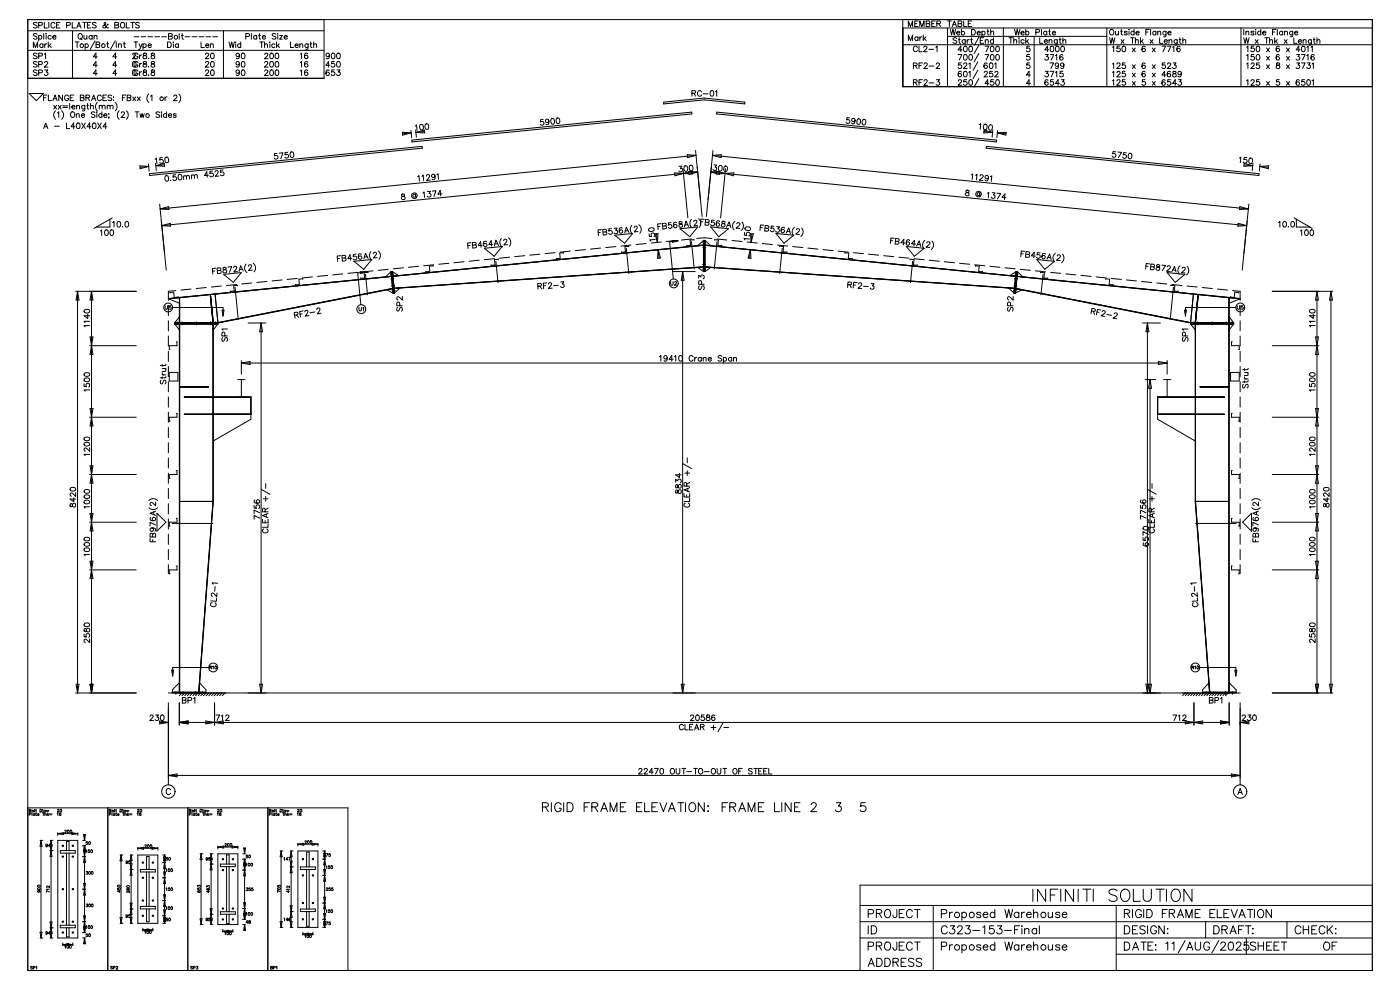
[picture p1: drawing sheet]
<svg xmlns="http://www.w3.org/2000/svg" width="420mm" height="297mm" viewBox="0 0 420 297" stroke-linecap="round" stroke-linejoin="round" font-family="sans-serif">
<g fill="none" stroke="#000" stroke-width=".3">
<path d="M8.3 5.9h403.3v285.1h-403.3zM8.3 9.2h88.9M8.3 15.1h88.9M10 14.3v-1.7l.6 1.7 .7-1.7v1.7M11.1 7l-.4-.3-.7 .3 .2 .4 .9 .5v.2l-.4 .3-.7-.3M11.1 10.3l-.4-.2-.7 .2 .2 .4 .9 .6v.2l-.4 .2-.7-.2M11.1 16.2l-.4-.3-.7 .3 .2 .4 .9 .5v.3l-.4 .2-.7-.2M11.1 18.7l-.4-.3-.7 .3 .2 .4 .9 .5v.3l-.4 .2-.7-.2M11.6 7.6l1-.1v-.6l-1-.2v1.7M11.6 10.9a.53 .53 0 0 1 .8-.1 .53 .53 0 0 1 0 .8 .53 .53 0 0 1-.8-.1M11.6 16.8l1-.1v-.6l-1-.2v1.7M11.6 19.3l1-.1v-.6l-1-.2v1.7"/>
<path d="M11.6 10.6v1.7M12.9 13.4a.53 .53 0 0 0-.8-.1 .53 .53 0 0 0 0 .8 .53 .53 0 0 0 .8-.1M12.9 13.1v1.2M13.1 10.1v1.6M13.3 6.7v1.7h.9M13.3 16.3l.4-.4v1.7M13.4 18.8l.3-.4 .6 .4-1 1.3h1.1M13.4 13.1v1.2M13.8 10.1v.1zM13.8 10.6v1.1M14.1 13.1l-.4 .1-.3 .4M14.5 12.6v1.7"/>
<path d="M14.6 6.7v1.7M14.8 13.6l.6 .7M15.3 13.1l-.8 .8M15.4 10.9a.53 .53 0 0 0-.8-.1 .53 .53 0 0 0 0 .8 .53 .53 0 0 0 .8-.1M15.8 11.1h1a.54 .54 0 0 0-.6-.4 .54 .54 0 0 0-.5 .5 .54 .54 0 0 0 .5 .5l.6-.2M16.5 7.1a.62 .62 0 0 0-.7-.4 .62 .62 0 0 0-.5 .7v.3a.62 .62 0 0 0 .5 .7 .62 .62 0 0 0 .7-.4M17 7.5h.6M18 6.7h-1v1.7h1M20 7.6l.9-.1 .1-.6-1-.2v1.7M21.7 6.7v1.7h.9M21.7 9.2v14.3M22.6 12.6h1.1"/>
<path d="M23 8.4l.7-1.7 .6 1.7M23.1 12.6v1.7M23.3 7.8h.8M23.7 10.1a.78 .78 0 0 1 1 .8 .78 .78 0 0 1-1 .8l-.3-.6zM24.1 11.4l.5 .5M24.8 6.7h1.1M25.2 10.6l.1 1.1h.4l.4-.3M25.3 6.7v1.7M25.5 13.4a.53 .53 0 0 1 .8-.1 .53 .53 0 0 1 0 .8 .53 .53 0 0 1-.8-.1M25.5 13.1v1.7M26.1 10.6v1.1M26.2 7.5h.7"/>
<path d="M27.2 6.7h-1v1.7h1M27.6 10.9a.53 .53 0 0 0-.7-.1 .53 .53 0 0 0 0 .8 .53 .53 0 0 0 .7-.1M27.6 10.6v1.1M28.2 10.9l.4-.3 .4 .1 .1 1M28.2 10.6v1.1M28.5 12.3l-1.5 2.5M28.8 13.4l1 .1 .1 .4-.4 .4h-.7v-1.7l1 .1v.5l-.3 .2M28.8 7l-.4-.3-.7 .3 .2 .4 .9 .5v.2l-.4 .3-.7-.3M29.2 17.1h-1.2l.8-1.2v1.7M29.2 19.6h-1.2l.8-1.2v1.7M32 13.1h.6M32.2 12.6v1.3l.4 .4"/>
<path d="M32.4 7.4l-.1-.1a1 1 0 0 1-1.4 .9v-.5l.8-.6-.2-.4-.3 .3 .1 .4 .7 .9 .4-.1M34.4 7.5l1.1 .2 .1 .4-.4 .3h-.8v-1.7l1.1 .2v.5l-.3 .1M34.6 12.3l-1.5 2.5M34.9 12.6v1.7M35 17.1h-1.2l.8-1.2v1.7M35 19.6h-1.2l.8-1.2v1.7M35.5 13.5l.4-.4 .4 .1 .1 1.1M35.5 13.1v1.2M36.3 7l.1-.2a.78 .78 0 0 1 1 .8 .78 .78 0 0 1-1 .7l-.3-.6zM37 13.1h.6M37.3 12.6v1.3l.4 .4M37.9 6.7v1.7h.9"/>
<path d="M39.2 6.7h1.1M39.8 16.3l.3-.4 .6 .4-1 1.3h1.1M39.8 6.7v1.7M39.9 18.5a.82 .82 0 0 1 1 .6 .82 .82 0 0 1-.6 1l-.5-.3-.1-.6zM40.2 12.6h1.1M40.2 11h1.4M40.7 12.6v1.7M41.4 16.3a.62 .62 0 0 0-.7-.4 .62 .62 0 0 0-.5 .7v.4a.6 .6 0 0 0 .6 .6 .6 .6 0 0 0 .6-.6h-.4M41.4 18.8a.62 .62 0 0 0-.7-.4 .62 .62 0 0 0-.5 .7v.4a.6 .6 0 0 0 .6 .6 .6 .6 0 0 0 .6-.6h-.4M41.7 13.1l.5 1.2M41.8 7l-.4-.3-.7 .3 .1 .4 .9 .3 .1 .4-.4 .3-.7-.3M41.9 16.5v1.1"/>
<path d="M41.9 19v1.1M42.3 11h1.4M42.5 16.5l-.4 .1-.2 .4M42.5 19l-.4 .1-.2 .4M42.7 13.1l-.8 1.6-.3 .1M42.9 13.4a.53 .53 0 0 1 .8-.1 .53 .53 0 0 1 0 .8 .53 .53 0 0 1-.8-.1M42.9 13.1v1.7M43.1 16v.5l.7 .2 .2 .4a.56 .56 0 0 1-.5 .5 .56 .56 0 0 1-.6-.5l1-.8v-.3zM43.1 18.5v.5l.7 .2 .2 .4a.56 .56 0 0 1-.5 .5 .56 .56 0 0 1-.6-.5l1-.8v-.3zM44.3 11h1.5M44.4 13.6h1a.54 .54 0 0 0-.6-.4 .54 .54 0 0 0-.5 .5 .54 .54 0 0 0 .5 .6l.6-.3M44.6 17.4l.1 .1"/>
<path d="M44.6 20h.1M45.5 16v.5l.7 .2 .2 .4a.56 .56 0 0 1-.5 .5 .56 .56 0 0 1-.6-.5l1-.8-.1-.3zM45.5 18.5v.5l.7 .2 .2 .4a.56 .56 0 0 1-.5 .5 .56 .56 0 0 1-.6-.5l1-.8-.1-.3zM46.4 11h1.4M48.5 11h1.4M50.2 12.6h.6a.9 .9 0 0 1 .6 .8 .9 .9 0 0 1-.6 .9h-.6zM50.6 10.9l1 .1 .1 .4-.4 .3h-.7v-1.6l1 .1v.5l-.3 .2M52 12.6v.1zM52 13.1v1.2M53.5 13.4a.53 .53 0 0 0-.8-.1 .53 .53 0 0 0 0 .8 .53 .53 0 0 0 .8-.1M53.5 13.1v1.2M53.8 10.1v1.6"/>
<path d="M54.4 10.6h.6M54.6 10.1v1.3l.4 .3M55.5 11h1.4M57.6 11h1.4M59.7 11h1.4M60.3 12.6v1.7h1M61.6 16.3l.3-.4 .7 .4-1.1 1.3h1.2M61.6 18.8l.3-.4 .7 .4-1.1 1.3h1.2M61.7 13.6h.9a.54 .54 0 0 0-.6-.4 .54 .54 0 0 0-.4 .5 .54 .54 0 0 0 .5 .6l.5-.3M61.7 11h1.5M63.1 13.5l.4-.4 .4 .1 .1 1.1M63.1 13.1v1.2"/>
<path d="M63.4 16a.82 .82 0 0 1 1 .6 .82 .82 0 0 1-.6 1l-.6-.3-.1-.6zM63.4 18.5a.82 .82 0 0 1 1 .6 .82 .82 0 0 1-.6 1l-.6-.3-.1-.6zM63.8 11h1.5M67 9.2v14.3M68.7 12.6l.4 1.7 .4-1.7 .4 1.7 .4-1.7M70.6 12.7h.2zM70.7 13.1v1.2M71.8 16.5a.52 .52 0 0 1-.7 .4 .52 .52 0 0 1-.2-.8 .52 .52 0 0 1 .8 .1l.1 .3a.79 .79 0 0 1-.6 1.1l-.4-.2M71.8 19a.52 .52 0 0 1-.7 .4 .52 .52 0 0 1-.2-.8 .52 .52 0 0 1 .8 .1l.1 .3a.79 .79 0 0 1-.6 1.1l-.4-.2M72.2 13.4a.53 .53 0 0 0-.8-.1 .53 .53 0 0 0 0 .8 .53 .53 0 0 0 .8-.1M72.2 12.6v1.7M72.6 16a.82 .82 0 0 1 1 .6 .82 .82 0 0 1-.6 1l-.6-.3v-.6z"/>
<path d="M72.6 18.5a.82 .82 0 0 1 1 .6 .82 .82 0 0 1-.6 1l-.6-.3v-.6zM73.7 10.9h1l.1-.7-1.1-.1v1.6M75.4 10.1v1.6M77 10.9a.53 .53 0 0 0-.8-.1 .53 .53 0 0 0 0 .8 .53 .53 0 0 0 .8-.1M77 10.6v1.1M77.5 10.6h.6M77.8 10.1v1.3l.4 .3M77.9 12.6h1.1M78.5 12.6v1.7M78.7 11.1h.9a.54 .54 0 0 0-.6-.4 .54 .54 0 0 0-.4 .5 .54 .54 0 0 0 .5 .5l.5-.2M79.3 13.5l.4-.4 .4 .1 .1 1.1M79.3 12.6v1.7"/>
<path d="M79.4 16.3l.3-.4 .6 .4-1 1.3h1.1M79.4 18.8l.3-.4 .6 .4-1 1.3h1.1M80.9 12.7h.1zM80.9 13.1v1.2M81.1 16a.82 .82 0 0 1 1 .6 .82 .82 0 0 1-.6 1l-.5-.3-.1-.6zM81.1 18.5a.82 .82 0 0 1 1 .6 .82 .82 0 0 1-.6 1l-.5-.3-.1-.6zM82.5 13.4a.53 .53 0 0 0-.8-.1 .53 .53 0 0 0 0 .8 .53 .53 0 0 0 .8-.1M82.7 10.3l-.4-.2-.7 .2 .2 .4 .9 .6v.2l-.4 .2-.7-.2M82.7 16a.82 .82 0 0 1 1 .6 .82 .82 0 0 1-.6 1l-.5-.3-.1-.6zM82.7 18.5a.82 .82 0 0 1 1 .6 .82 .82 0 0 1-.6 1l-.5-.3-.1-.6zM82.9 12.6v1.7M83.3 13.6l.5 .7"/>
<path d="M83.3 10.1v.1zM83.3 10.6v1.1M83.7 13.1l-.8 .8M83.9 10.6h.8l-.8 1.1h.8M85.2 11.1h1a.54 .54 0 0 0-.6-.4 .54 .54 0 0 0-.5 .5 .54 .54 0 0 0 .5 .5l.6-.2M87.1 12.6v1.7h1M88.5 13.6h.9a.54 .54 0 0 0-.5-.4 .54 .54 0 0 0-.5 .5 .54 .54 0 0 0 .5 .6l.5-.3M89.9 13.5l.4-.4 .4 .1 .1 1.1M89.9 13.1v1.2M90 16.3l.4-.4v1.7M90 18.8l.4-.4v1.7M92.3 16.2l-.1-.2a.82 .82 0 0 0-1 .6 .82 .82 0 0 0 .6 1 .52 .52 0 0 0 .6-.5 .52 .52 0 0 0-.5-.5 .52 .52 0 0 0-.6 .5"/>
<path d="M92.3 18.7l-.1-.2a.82 .82 0 0 0-1 .6 .82 .82 0 0 0 .6 1 .52 .52 0 0 0 .6-.5 .52 .52 0 0 0-.5-.5 .52 .52 0 0 0-.6 .5M92.4 13.1l-.1 1.6h-.6M92.4 13.4a.53 .53 0 0 0-.8-.1 .53 .53 0 0 0 0 .8 .53 .53 0 0 0 .8-.1M93 13.1h.5M93.2 12.6v1.3l.4 .4M94.1 13.5l.4-.4 .4 .1v1.1M94.1 12.6v1.7M97.2 5.9v17.6h-88.9M98.8 16.5a.52 .52 0 0 1-.7 .4 .52 .52 0 0 1-.2-.8 .52 .52 0 0 1 .8 .1l.1 .3a.79 .79 0 0 1-.7 1.1l-.3-.2M98.9 19.6h-1.2l.8-1.2v1.7M99.6 16a.82 .82 0 0 1 1 .6 .82 .82 0 0 1-.6 1l-.6-.3-.1-.6zM100.3 18.4h-.8l-.1 .8a.59 .59 0 0 1 .9 0 .59 .59 0 0 1-.1 .8 .59 .59 0 0 1-.9-.2"/>
<path d="M101.2 16a.82 .82 0 0 1 1 .6 .82 .82 0 0 1-.6 1l-.6-.3-.1-.6zM101.2 18.5a.82 .82 0 0 1 1 .6 .82 .82 0 0 1-.6 1l-.6-.3-.1-.6zM270.7 5.9v20.1h140.9M270.7 8.4h140.9M270.7 13.4h140.9M272.4 8v-1.7l.6 1.7 .7-1.7v1.7M272.4 12.2v-1.7l.6 1.7 .7-1.7v1.7M273.9 19.7l1-.1 .1-.6-1.1-.1v1.6M274.3 7.1h.7M274.5 19.7l.5 .8M275.1 14.2a.62 .62 0 0 0-.7-.4 .62 .62 0 0 0-.5 .7v.4a.62 .62 0 0 0 .5 .6 .62 .62 0 0 0 .7-.4M275.3 11.3a.53 .53 0 0 0-.8-.1 .53 .53 0 0 0 0 .8 .53 .53 0 0 0 .8-.1"/>
<path d="M275.3 11v1.2M275.4 6.3h-1.1v1.7h1.1M275.6 13.8v1.7h1M275.6 19.7h.6M275.8 8v-1.7l.7 1.7 .6-1.7v1.7M275.8 11v1.2M276.5 11l-.4 .1-.3 .4M276.6 18.9h-1v1.6M276.9 10.5v1.7M277 14.2l.4-.4 .6 .4-1 1.3h1.1M277.1 19.3l.3-.4 .7 .3-1.1 1.3h1.2M277.2 11.5l.6 .7"/>
<path d="M277.7 11l-.8 .8M277.8 7.1l1 .2 .1 .4-.4 .3h-.7v-1.7l1 .2v.4l-.3 .2M278.6 14.8h1.4M278.6 19.8h1.5M279.4 7.1h.7M280.5 6.3h-1.1v1.7h1.1M280.6 14.2l.4-.4v1.7M280.8 19.3l.3-.4 .6 .3-1 1.3h1.1M280.9 7.1l1-.1 .1-.5-1.1-.2v1.7M281.5 7.1l.6 .9M284.1 6.3h1.2M284.1 8.4v17.6"/>
<path d="M284.1 10.9h47.8M284.7 6.3v1.7M285 8.8l.4 1.7 .4-1.7 .4 1.7 .4-1.7M285.6 8l.6-1.7 .7 1.7M285.8 7.4h.8M286.9 9.8h1a.54 .54 0 0 0-.6-.4 .54 .54 0 0 0-.5 .6 .54 .54 0 0 0 .5 .5l.6-.3M286.9 11.6l-.4-.3-.7 .3 .2 .4 .9 .5v.3l-.4 .2-.7-.2M287.3 7.1l1.1 .2 .1 .4-.4 .3h-.8v-1.7l1.1 .2 .1 .3-.4 .3M287.3 16.4h1.2l-.8 1.6M287.4 11.9h.6M287.7 11.3v1.4l.4 .3M288.3 18.9h-.8l-.1 .7a.59 .59 0 0 1 .9 0 .59 .59 0 0 1-.1 .9 .59 .59 0 0 1-.9-.3"/>
<path d="M288.3 9.6a.53 .53 0 0 1 .8-.1 .53 .53 0 0 1 0 .8 .53 .53 0 0 1-.8-.1M288.3 8.8v1.7M288.5 15h-1.2l.8-1.2v1.7M289 6.3v1.7h1M289 19.3l.3-.4 .7 .3-1.1 1.3h1.1M289.2 13.9a.82 .82 0 0 1 1 .6 .82 .82 0 0 1-.6 1l-.6-.3-.1-.6zM289.2 16.4a.82 .82 0 0 1 1 .6 .82 .82 0 0 1-.6 1l-.6-.3-.1-.6zM289.5 12.1a.53 .53 0 0 0-.8-.1 .53 .53 0 0 0 0 .8 .53 .53 0 0 0 .8 0M289.5 11.9v1.1M290 11.9v1.1M290.4 7.1h.6M290.5 19.2l.4-.3v1.6"/>
<path d="M290.7 11.9l-.4 .1-.3 .4M290.8 13.9a.82 .82 0 0 1 1 .6 .82 .82 0 0 1-.6 1l-.6-.3-.1-.6zM290.8 16.4a.82 .82 0 0 1 1 .6 .82 .82 0 0 1-.6 1l-.6-.3-.1-.6zM291.1 11.9h.5M291.3 11.3v1.4l.4 .3M291.4 8.8h.5a.9 .9 0 0 1 .6 .8 .9 .9 0 0 1-.6 .9h-.5zM291.4 6.3h-1v1.7h1M293 9.8h1a.54 .54 0 0 0-.6-.4 .54 .54 0 0 0-.5 .6 .54 .54 0 0 0 .5 .5l.6-.3M293.2 18.5l-1.4 2.6M293.6 13.5l-1.5 2.6M293.6 16l-1.5 2.6M293.6 11l-1.4 2.6"/>
<path d="M294 12.1h.6M294.5 9.6a.53 .53 0 0 1 .8-.1 .53 .53 0 0 1 0 .8 .53 .53 0 0 1-.8-.1M294.5 9.4v1.6M295 11.3h-1v1.7h1M295.4 13.8h1.1l-.8 1.7M295.4 16.4h1.1l-.8 1.6M295.5 12.2l.4-.3 .4 .1 .1 1M295.5 11.9v1.1M296 9.4h.6M296 19.1v-.2a.82 .82 0 0 0-1 .6 .82 .82 0 0 0 .6 1 .52 .52 0 0 0 .5-.4 .52 .52 0 0 0-.5-.6 .52 .52 0 0 0-.5 .5M296.2 8.8v1.4l.4 .3M296.9 18.9a.82 .82 0 0 1 1 .6 .82 .82 0 0 1-.6 1l-.5-.3-.1-.6z"/>
<path d="M297.1 9.7l.4-.3h.4l.1 1.1M297.1 8.8v1.7M297.2 13.9a.82 .82 0 0 1 1 .6 .82 .82 0 0 1-.6 1l-.5-.3-.1-.6zM297.2 16.4a.82 .82 0 0 1 1 .6 .82 .82 0 0 1-.6 1l-.5-.3-.1-.6zM298 12.1a.53 .53 0 0 0-.8-.1 .53 .53 0 0 0 0 .8 .53 .53 0 0 0 .8 0M298 11.3v1.7M298.3 19.2l.4-.3v1.6M298.8 13.9a.82 .82 0 0 1 1 .6 .82 .82 0 0 1-.6 1l-.5-.3-.1-.6zM298.8 16.4a.82 .82 0 0 1 1 .6 .82 .82 0 0 1-.6 1l-.5-.3-.1-.6zM300.9 8.4v17.6M302.6 11.3h1.1M303.1 11.3v1.7"/>
<path d="M304 12.2l.4-.3 .4 .1 .1 1M304 11.3v1.7M304.3 8.8l.4 1.7 .4-1.7 .4 1.7 .4-1.7M305.5 11.4h.2zM305.6 11.9v1.1M306.2 9.8h.9a.54 .54 0 0 0-.6-.4 .54 .54 0 0 0-.4 .6 .54 .54 0 0 0 .5 .5l.5-.3M307.1 12.1a.53 .53 0 0 0-.8-.1 .53 .53 0 0 0 0 .8 .53 .53 0 0 0 .8 0M307.6 9.6a.53 .53 0 0 1 .8-.1 .53 .53 0 0 1 0 .8 .53 .53 0 0 1-.8-.1M307.6 8.8v1.7M307.6 11.3v1.7M307.9 12.4l.6 .6M308.4 11.9l-.8 .8"/>
<path d="M308.8 13.8h-.8l-.1 .8a.59 .59 0 0 1 .9-.1 .59 .59 0 0 1-.1 .9 .59 .59 0 0 1-.9-.2M308.8 16.4h-.8l-.1 .7a.59 .59 0 0 1 .9 0 .59 .59 0 0 1-.1 .8 .59 .59 0 0 1-.9-.2M308.8 18.9h-.8l-.1 .7a.59 .59 0 0 1 .9 0 .59 .59 0 0 1-.1 .9 .59 .59 0 0 1-.9-.3M310.1 10.9v15.1M310.6 9.7l1-.1 .1-.6-1.1-.2v1.7M311.8 11.3v1.7h1M312.3 8.8v1.7M313.2 12.4h.9a.54 .54 0 0 0-.6-.5 .54 .54 0 0 0-.4 .6 .54 .54 0 0 0 .5 .5l.5-.2M313.5 16.4h.9l-.5 .6a.56 .56 0 0 1 .4 .9 .56 .56 0 0 1-1-.2M313.9 9.6a.53 .53 0 0 0-.8-.1 .53 .53 0 0 0 0 .8 .53 .53 0 0 0 .8-.1M313.9 9.4v1.1M314.5 9.4h.5"/>
<path d="M314.5 15h-1.2l.8-1.2v1.7M314.6 12.2l.4-.3 .4 .1 .1 1M314.6 11.9v1.1M314.7 8.8v1.4l.4 .3M314.8 18.9h1.2l-.8 1.6M314.9 16.4h1.1l-.8 1.6M315.2 13.9a.82 .82 0 0 1 1 .6 .82 .82 0 0 1-.6 1l-.6-.3-.1-.6zM315.6 9.8h1a.54 .54 0 0 0-.6-.4 .54 .54 0 0 0-.5 .6 .54 .54 0 0 0 .5 .5l.6-.3M316.5 16.7l.4-.3v1.6M316.8 13.9a.82 .82 0 0 1 .9 .6 .82 .82 0 0 1-.5 1l-.6-.3-.1-.6zM317.1 11.9l-.1 1.5-.6 .1M317.1 12.1a.53 .53 0 0 0-.8-.1 .53 .53 0 0 0 0 .8 .53 .53 0 0 0 .8 0"/>
<path d="M317.5 19.4a.52 .52 0 0 1-.7 .5 .52 .52 0 0 1-.2-.8 .52 .52 0 0 1 .8 0l.1 .3a.79 .79 0 0 1-.7 1.1l-.3-.2M317.6 11.9h.6M317.9 11.3v1.4l.4 .3M318.4 13.9a.82 .82 0 0 1 .9 .6 .82 .82 0 0 1-.6 1l-.5-.3-.1-.6zM318.7 12.2l.4-.3 .4 .1 .1 1M318.7 16.6v-.2a.82 .82 0 0 0-1 .6 .82 .82 0 0 0 .6 1 .52 .52 0 0 0 .5-.5 .52 .52 0 0 0-.4-.5 .52 .52 0 0 0-.6 .5M318.7 11.3v1.7M319.1 19.4a.52 .52 0 0 1-.7 .5 .52 .52 0 0 1-.2-.8 .52 .52 0 0 1 .8 0l.1 .3a.79 .79 0 0 1-.7 1.1l-.3-.2M331.9 8.4v17.6M332.8 11.3l.4 1.7 .4-1.7 .4 1.7 .4-1.7M332.9 9l.2-.1a.78 .78 0 0 1 1 .7 .78 .78 0 0 1-1 .8l-.3-.6zM333.6 14.2l.4-.4v1.7"/>
<path d="M333.6 19.2l.4-.3v1.6M334.5 9.4l.1 1 .4 .1 .4-.3M335 19.3l.3-.4 .6 .3-1 1.3h1.1M335.4 9.4v1.1M335.8 13.8h-.8v.8a.59 .59 0 0 1 .9-.1 .59 .59 0 0 1-.2 .9 .59 .59 0 0 1-.8-.2M336 9.4h.6M336.2 11.9l.9 1.1M336.3 8.8v1.4l.4 .3M336.7 13.9a.82 .82 0 0 1 1 .6 .82 .82 0 0 1-.6 1l-.5-.3-.1-.6zM337.1 11.9l-.9 1.1M337.4 18.9h-.8v.7a.59 .59 0 0 1 .8 0 .59 .59 0 0 1-.1 .9 .59 .59 0 0 1-.8-.3M338 9.6l-.3-.2h-.5v.4l.8 .2v.2l-.3 .3-.5-.3"/>
<path d="M338.6 8.8v.2zM338.6 9.4v1.1M339.1 11.3h1.1M339.6 14.4l.9 1.1M339.6 19.4l.9 1.1M339.6 11.3v1.7M340.1 9.6a.53 .53 0 0 0-.8-.1 .53 .53 0 0 0 0 .8 .53 .53 0 0 0 .8-.1M340.1 8.8v1.7M340.5 14.4l-.9 1.1M340.5 19.4l-.9 1.1M340.5 12.2l.4-.3 .4 .1 .1 1M340.5 11.3v1.7"/>
<path d="M340.7 9.8h.9a.54 .54 0 0 0-.6-.4 .54 .54 0 0 0-.4 .6 .54 .54 0 0 0 .5 .5l.5-.3M342 11.3v1.7M342.3 12.4l.6 .6M342.8 11.9l-.8 .8M343.4 14.1l-.1-.2a.82 .82 0 0 0-1 .6 .82 .82 0 0 0 .6 1 .52 .52 0 0 0 .6-.5 .52 .52 0 0 0-.5-.5 .52 .52 0 0 0-.5 .5M343.4 19.1l-.1-.2a.82 .82 0 0 0-1 .6 .82 .82 0 0 0 .6 1 .52 .52 0 0 0 .6-.4 .52 .52 0 0 0-.5-.6 .52 .52 0 0 0-.5 .5M343.6 9.6h.7M344.7 8.8h-1.1v1.7M344.9 11.9l.9 1.1M345.1 8.8v1.7M345.6 14.4l.9 1.1M345.6 19.4l.9 1.1"/>
<path d="M345.8 11.9l-.9 1.1M346.5 14.4l-.9 1.1M346.5 19.4l-.9 1.1M346.7 9.6a.53 .53 0 0 0-.8-.1 .53 .53 0 0 0 0 .8 .53 .53 0 0 0 .8-.1M346.7 9.4v1.1M347.2 9.7l.4-.3h.4l.1 1.1M347.2 9.4v1.1M347.8 11.3v1.7h.9M348.4 13.8h1.2l-.8 1.7M349.1 12.4h1a.54 .54 0 0 0-.6-.5 .54 .54 0 0 0-.5 .6 .54 .54 0 0 0 .5 .5l.6-.2M349.4 18.9h-.8l-.1 .7a.59 .59 0 0 1 .9 0 .59 .59 0 0 1-.1 .9 .59 .59 0 0 1-.9-.3M349.7 9.4l-.1 1.5-.6 .1"/>
<path d="M349.7 9.6a.53 .53 0 0 0-.8-.1 .53 .53 0 0 0 0 .8 .53 .53 0 0 0 .8-.1M350 13.8h1.2l-.8 1.7M350.1 19.3l.3-.4 .7 .3-1.1 1.3h1.2M350.2 9.8h1a.54 .54 0 0 0-.6-.4 .54 .54 0 0 0-.5 .6 .54 .54 0 0 0 .5 .5l.6-.3M350.6 12.2l.4-.3 .4 .1v1M350.6 11.9v1.1M351.6 14.2l.4-.4v1.7M351.8 18.9h.9l-.5 .6a.56 .56 0 0 1 .4 .9 .56 .56 0 0 1-1-.2M353 11.9v1.5l-.7 .1M353 12.1a.53 .53 0 0 0-.7-.1 .53 .53 0 0 0 0 .8 .53 .53 0 0 0 .7 0M353.6 11.9h.6M353.8 11.3v1.4l.4 .3"/>
<path d="M353.9 14.1l-.1-.2a.82 .82 0 0 0-1 .6 .82 .82 0 0 0 .6 1 .52 .52 0 0 0 .6-.5 .52 .52 0 0 0-.5-.5 .52 .52 0 0 0-.6 .5M354.7 12.2l.4-.3 .4 .1 .1 1M354.7 11.3v1.7M372.2 8.4v17.6M373 11.3l.4 1.7 .4-1.7 .4 1.7 .4-1.7M373 8.8v1.7M373.6 9.7l.4-.3h.4l.1 1.1M373.6 9.4v1.1M373.8 14.2l.4-.4v1.7M373.8 16.7l.4-.3v1.6M373.8 19.2l.4-.3v1.6M375.2 19.3l.3-.4 .7 .3-1.1 1.3h1.1"/>
<path d="M376 9.6l-.3-.2h-.5v.4l.8 .2v.2l-.3 .3-.5-.3M376.1 13.8h-.8l-.1 .8a.59 .59 0 0 1 .9-.1 .59 .59 0 0 1-.1 .9 .59 .59 0 0 1-.9-.2M376.1 16.4h-.8l-.1 .7a.59 .59 0 0 1 .9 0 .59 .59 0 0 1-.1 .8 .59 .59 0 0 1-.9-.2M376.4 11.9l.9 1.1M376.5 8.9h.2zM376.6 9.4v1.1M376.9 13.9a.82 .82 0 0 1 1 .6 .82 .82 0 0 1-.6 1l-.5-.3-.1-.6zM376.9 16.4a.82 .82 0 0 1 1 .6 .82 .82 0 0 1-.6 1l-.5-.3-.1-.6zM377.3 11.9l-.9 1.1M377.7 18.9h-.8l-.1 .7a.59 .59 0 0 1 .9 0 .59 .59 0 0 1-.1 .9 .59 .59 0 0 1-.9-.3M378.1 9.6a.53 .53 0 0 0-.8-.1 .53 .53 0 0 0 0 .8 .53 .53 0 0 0 .8-.1M378.1 8.8v1.7"/>
<path d="M378.7 9.8h.9a.54 .54 0 0 0-.6-.4 .54 .54 0 0 0-.4 .6 .54 .54 0 0 0 .5 .5l.5-.3M379.3 11.3h1.1M379.8 14.4l.9 1.1M379.8 16.9l.9 1.1M379.8 19.4l.9 1.1M379.9 11.3v1.7M380.7 14.4l-.9 1.1M380.7 16.9l-.9 1.1M380.7 19.4l-.9 1.1M380.7 12.2l.4-.3 .4 .1 .1 1M380.7 11.3v1.7M381.6 9.6h.7"/>
<path d="M382.3 11.3v1.7M382.6 12.4l.5 .6M382.7 8.8h-1.1v1.7M382.9 18.9v.5l.7 .3 .2 .3a.56 .56 0 0 1-.5 .6 .56 .56 0 0 1-.6-.6l1-.7v-.4zM383.1 8.8v1.7M383.1 11.9l-.8 .8M383.7 14.1l-.1-.2a.82 .82 0 0 0-1 .6 .82 .82 0 0 0 .6 1 .52 .52 0 0 0 .5-.5 .52 .52 0 0 0-.4-.5 .52 .52 0 0 0-.6 .5M383.7 16.6l-.1-.2a.82 .82 0 0 0-1 .6 .82 .82 0 0 0 .6 1 .52 .52 0 0 0 .5-.5 .52 .52 0 0 0-.4-.5 .52 .52 0 0 0-.6 .5M384.7 9.6a.53 .53 0 0 0-.8-.1 .53 .53 0 0 0 0 .8 .53 .53 0 0 0 .8-.1M384.7 9.4v1.1M385.1 11.9l.9 1.1M385.2 9.7l.4-.3h.4l.1 1.1"/>
<path d="M385.2 9.4v1.1M385.8 14.4l.9 1.1M385.8 16.9l.9 1.1M385.8 19.4l.9 1.1M386 11.9l-.9 1.1M386.7 14.4l-.9 1.1M386.7 16.9l-.9 1.1M386.7 19.4l-.9 1.1M387.7 9.4l-.1 1.5-.6 .1M387.7 9.6a.53 .53 0 0 0-.8-.1 .53 .53 0 0 0 0 .8 .53 .53 0 0 0 .8-.1M388 11.3v1.7h1M388.2 9.8h1a.54 .54 0 0 0-.6-.4 .54 .54 0 0 0-.5 .6 .54 .54 0 0 0 .5 .5l.6-.3"/>
<path d="M388.8 16.4h.9l-.5 .6a.56 .56 0 0 1 .5 .9 .56 .56 0 0 1-1-.2M388.8 18.9h.9l-.5 .6a.56 .56 0 0 1 .5 .9 .56 .56 0 0 1-1-.2M389.4 12.4h.9a.54 .54 0 0 0-.6-.5 .54 .54 0 0 0-.4 .6 .54 .54 0 0 0 .5 .5l.5-.2M389.9 15h-1.2l.8-1.2v1.7M390.3 16.4h1.1l-.8 1.6M390.3 18.9h1.1l-.8 1.6M390.5 13.9a.82 .82 0 0 1 1 .6 .82 .82 0 0 1-.6 1l-.5-.3-.1-.6zM390.8 12.2l.4-.3 .4 .1 .1 1M390.8 11.9v1.1M391.9 14.2l.4-.4v1.7M391.9 16.7l.4-.3v1.6M392 18.9h.9l-.5 .6a.56 .56 0 0 1 .5 .9 .56 .56 0 0 1-1-.2"/>
<path d="M393.2 14.2l.4-.4v1.7M393.3 11.9l-.1 1.5-.6 .1M393.3 12.1a.53 .53 0 0 0-.8-.1 .53 .53 0 0 0 0 .8 .53 .53 0 0 0 .8 0M393.5 19.2l.4-.3v1.6M393.8 11.9h.6M394.1 11.3v1.4l.4 .3M394.1 16.6l-.1-.2a.82 .82 0 0 0-1 .6 .82 .82 0 0 0 .6 1 .52 .52 0 0 0 .6-.5 .52 .52 0 0 0-.5-.5 .52 .52 0 0 0-.5 .5M395 12.2l.4-.3 .4 .1v1M395 11.3v1.7M8.7 28h4.3l-2.1 2.2zM11.1 21.2l-.4-.2-.7 .2 .2 .4 .9 .6v.2l-.4 .2-.7-.2M11.6 21.8h1v-.7l-1-.1v1.6"/>
<path d="M13.1 38.6l.6-1.7 .7 1.7M13.1 29.3h.6M13.3 38h.8M13.4 21h.9l-.5 .6a.56 .56 0 0 1 .5 .9 .56 .56 0 0 1-1-.2M14.1 28.5h-1v1.7M14.5 28.5v1.7h1M15.9 30.2l.6-1.7 .6 1.7M16.1 29.6h.8M16.1 31.6l.9 1.1M16.3 37.8h1.5M16.7 33.2a1.72 1.72 0 0 0 0 2.6M17 31.6l-.9 1.1"/>
<path d="M17.2 33.9l.4-.4v1.7M17.5 31.6l.8 1.1M18.3 31.6l-.8 1.1M18.5 33.2a1.72 1.72 0 0 1 0 2.6M18.7 28.5v1.7l-1.1-1.7v1.7M18.8 31.7h1.5M18.8 32.2h1.5M19.9 36.9v1.7h1M20.6 28.9a.62 .62 0 0 0-.7-.4 .62 .62 0 0 0-.5 .6v.4a.6 .6 0 0 0 .6 .7 .6 .6 0 0 0 .6-.7h-.4M20.9 31v1.7M21.1 29.3h.6M21.3 33.8l.2-.2a.78 .78 0 0 1 .9 .8 .78 .78 0 0 1-.9 .7l-.4-.5z"/>
<path d="M21.5 32.1h1a.54 .54 0 0 0-.6-.5 .54 .54 0 0 0-.5 .6 .54 .54 0 0 0 .5 .5l.6-.2M22.1 28.5h-1v1.7h1M22.5 38h-1.2l.8-1.1v1.7M22.9 34.4l.4-.3 .4 .1 .1 1M22.9 34.1v1.1M23 31.9l.4-.3 .4 .1 .1 1M23 31.6v1.1M23.1 37a.82 .82 0 0 1 1 .6 .82 .82 0 0 1-.6 1l-.5-.4-.1-.6zM24.1 29.3l1 .2 .1 .4-.4 .3h-.7v-1.7l1 .2v.4l-.3 .2M24.4 34.6h1a.54 .54 0 0 0-.6-.5 .54 .54 0 0 0-.5 .6 .54 .54 0 0 0 .5 .5l.6-.2M24.5 36.9l1.1 1.7M25.4 31.6v1.5l-.7 .1"/>
<path d="M25.4 31.8a.53 .53 0 0 0-.7-.1 .53 .53 0 0 0 0 .8 .53 .53 0 0 0 .7 0M25.6 36.9l-1.1 1.7M25.8 29.3l.9-.1 .1-.5-1-.2v1.7M26 31.6h.6M26.2 31v1.4l.4 .3M26.3 29.3l.6 .9M27.1 31.9l.4-.3 .4 .1 .1 1M27.1 31v1.7M27.3 38h-1.2l.8-1.1v1.7M27.4 30.2l.7-1.7 .6 1.7M27.7 29.6h.8M27.9 37a.82 .82 0 0 1 1 .6 .82 .82 0 0 1-.6 1l-.5-.4-.1-.6z"/>
<path d="M28.5 33.8l-.4-.3-.7 .3 .1 .4 1 .5v.3l-.4 .2-.7-.2M29 33.5v.2zM29 34.1v1.1M29.2 22.1h-1.2l.8-1.1v1.6M29.2 30.7a1.72 1.72 0 0 0 0 2.6M29.3 36.9l1.1 1.7M29.8 31.9l.4-.3 .4 .1v1M29.8 31.6v1.1M30.4 28.9a.62 .62 0 0 0-.7-.4 .62 .62 0 0 0-.5 .6v.4a.62 .62 0 0 0 .5 .7 .62 .62 0 0 0 .7-.4M30.4 36.9l-1.1 1.7M30.6 34.3a.53 .53 0 0 0-.8 0 .53 .53 0 0 0 0 .8 .53 .53 0 0 0 .8-.1M30.6 33.5v1.7"/>
<path d="M30.6 31.9l.4-.3 .4 .1 .1 1M30.9 29.3h.6M31.1 34.6h1a.54 .54 0 0 0-.6-.5 .54 .54 0 0 0-.5 .6 .54 .54 0 0 0 .5 .5l.6-.2M31.9 28.5h-1v1.7h1M32.1 38h-1.2l.8-1.1v1.7M32.2 31.9l.4-.3 .4 .1v1M32.2 31.6v1.1M32.6 34.2h.1zM32.6 35.2v-.1v.4M33 31.9l.4-.3 .4 .1 .1 1M33.5 28.7l-.4-.2-.7 .2 .2 .4 .9 .6v.2l-.4 .3-.7-.3M34 29.1h.1z"/>
<path d="M34.1 30v.2zM34.5 30.7a1.72 1.72 0 0 1 0 2.6M35 22.1h-1.2l.8-1.1v1.6M35.7 33.2a1.72 1.72 0 0 0 0 2.6M36.4 33.9l.3-.4 .6 .4-1 1.3h1.1M36.7 29.3h.6M37.7 28.5h-1v1.7M37.9 33.2a1.72 1.72 0 0 1 0 2.6M38.1 29.3l1.1 .2 .1 .4-.4 .3h-.8v-1.7l1.1 .2 .1 .3-.4 .3M39.8 29.1l.9 1.1M39.9 21a.82 .82 0 0 1 1 .6 .82 .82 0 0 1-.6 1l-.5-.3-.1-.6zM40.5 33.5h1.2"/>
<path d="M40.7 29.1l-.9 1.1M41.1 33.5v1.7M41.2 29.1l.9 1.1M41.4 21.4a.62 .62 0 0 0-.7-.4 .62 .62 0 0 0-.5 .6v.4a.6 .6 0 0 0 .6 .7 .6 .6 0 0 0 .6-.7h-.4M41.9 21.5v1.1M42 34.1l.3 1.1 .3-1.1 .3 1.1 .4-1.1M42.1 29.1l-.9 1.1M42.5 21.5l-.4 .1-.2 .4M43.1 21v.5l.7 .3 .2 .3a.56 .56 0 0 1-.5 .6 .56 .56 0 0 1-.6-.6l1-.7v-.4zM44.6 22.5l.1 .1M44.6 28.2a1.72 1.72 0 0 0 0 2.5M45.2 28.8l.4-.3v1.7"/>
<path d="M45.5 21v.5l.7 .3 .2 .3a.56 .56 0 0 1-.5 .6 .56 .56 0 0 1-.6-.6l1-.7-.1-.4zM47.9 33.8l-.4-.3-.7 .3 .1 .4 1 .5v.3l-.4 .2-.7-.2M48.4 33.5v.2zM48.4 34.1v1.1M49.5 29.1v1.1M50 34.3a.53 .53 0 0 0-.8 0 .53 .53 0 0 0 0 .8 .53 .53 0 0 0 .8-.1M50 33.5v1.7M50.1 29.1h-.4l-.2 .4M50.5 34.6h1a.54 .54 0 0 0-.6-.5 .54 .54 0 0 0-.5 .6 .54 .54 0 0 0 .5 .5l.6-.2M52.1 28.9l.3-.4 .7 .3-1.1 1.4h1.1M52.8 34.3l-.3-.2-.5 .2 .8 .4v.4l-.5 .1-.3-.2M53.6 28.2a1.72 1.72 0 0 1 0 2.5"/>
<path d="M61.6 21.4l.3-.4 .7 .3-1.1 1.3h1.2M63.4 21a.82 .82 0 0 1 1 .6 .82 .82 0 0 1-.6 1l-.6-.3-.1-.6zM71.8 21.5a.52 .52 0 0 1-.7 .5 .52 .52 0 0 1-.2-.9 .52 .52 0 0 1 .8 .1l.1 .3a.79 .79 0 0 1-.6 1.1l-.4-.2M72.6 21a.82 .82 0 0 1 1 .6 .82 .82 0 0 1-.6 1l-.6-.3v-.6zM79.4 21.4l.3-.4 .6 .3-1 1.3h1.1M81.1 21a.82 .82 0 0 1 1 .6 .82 .82 0 0 1-.6 1l-.5-.3-.1-.6zM82.7 21a.82 .82 0 0 1 1 .6 .82 .82 0 0 1-.6 1l-.5-.3-.1-.6zM90 21.3l.4-.3v1.6M92.3 21.2l-.1-.2a.82 .82 0 0 0-1 .6 .82 .82 0 0 0 .6 1 .52 .52 0 0 0 .6-.4 .52 .52 0 0 0-.5-.6 .52 .52 0 0 0-.6 .5M98.7 21.2l-.1-.2a.82 .82 0 0 0-1 .6 .82 .82 0 0 0 .6 1 .52 .52 0 0 0 .6-.4 .52 .52 0 0 0-.5-.6 .52 .52 0 0 0-.6 .5M100.3 21h-.8l-.1 .7a.59 .59 0 0 1 .9 0 .59 .59 0 0 1-.1 .9 .59 .59 0 0 1-.9-.3M101.1 21h.9l-.5 .6a.56 .56 0 0 1 .4 .9 .56 .56 0 0 1-1-.2"/>
<path d="M120.7 39.7l2.6 .1-2.6 .7zM123.2 39.1l.2 2.2M123.3 39.8l-2.5 .3M124.5 37.8l.4-.4 .2 1.7M124.7 39l.2 2.1M124.7 39.7l2.6-.7 .1 .9zM126 37.4a.82 .82 0 0 1 1.1 .5 .82 .82 0 0 1-.5 1.1l-.6-.3-.2-.6zM127.2 39.4l-2.5 .3M127.6 37.2a.82 .82 0 0 1 1.1 .5 .82 .82 0 0 1-.5 1.1l-.6-.3-.2-.6zM162.9 35.8l-.8 .1v.7a.59 .59 0 0 1 .9-.1 .59 .59 0 0 1-.1 .9 .59 .59 0 0 1-.8-.1M164.6 36.2a.52 .52 0 0 1-.7 .5 .52 .52 0 0 1-.3-.8 .52 .52 0 0 1 .9 0l.1 .3a.79 .79 0 0 1-.5 1.2l-.4-.2M165.3 35.7a.82 .82 0 0 1 1.1 .5 .82 .82 0 0 1-.5 1l-.6-.3-.1-.6z"/>
<path d="M166.9 35.5a.82 .82 0 0 1 1.1 .5 .82 .82 0 0 1-.5 1l-.6-.2-.1-.6zM199.1 30.6l12.1-1.2 12.1 1.2 .1 .6-12.2-1.3-12.2 1.3zM207.5 28l1-.1v-.6l-1-.1v1.6M208.1 28l.5 .8M210.4 27.6a.62 .62 0 0 0-.7-.4 .62 .62 0 0 0-.5 .6v.4a.62 .62 0 0 0 .5 .7 .62 .62 0 0 0 .7-.4M210.9 28.1h1.4M213.2 27.3a.82 .82 0 0 1 1 .6 .82 .82 0 0 1-.6 .9l-.6-.3-.1-.6zM214.5 27.5l.4-.3v1.6M215 33.6l83.9 8.4-.1 .6-83.9-8.4zM254.8 35.4l-.8-.1-.1 .7a.59 .59 0 0 1 .9 .1 .59 .59 0 0 1-.2 .8 .59 .59 0 0 1-.9-.3M256.4 36.1a.52 .52 0 0 1-.7 .3 .52 .52 0 0 1-.1-.8 .52 .52 0 0 1 .8 .2v.3a.79 .79 0 0 1-.7 1l-.3-.2M257.3 35.7a.82 .82 0 0 1 .9 .7 .82 .82 0 0 1-.7 .9l-.5-.4v-.6z"/>
<path d="M258.9 35.8a.82 .82 0 0 1 .9 .7 .82 .82 0 0 1-.7 1l-.5-.4v-.6zM273.9 24.7l1-.1 .1-.5-1.1-.2v1.7M274.5 24.7l.5 .9M275.6 24.7h.6M276.6 23.9h-1v1.7M277.1 24.3l.3-.4 .7 .3-1.1 1.4h1.2M278.6 24.9h1.5M280.9 23.9h.8l-.4 .6a.56 .56 0 0 1 .4 .9 .56 .56 0 0 1-1-.1M287.4 24.3l.3-.4 .7 .3-1.1 1.4h1.2M288.3 21.6l-.1-.1a.82 .82 0 0 0-1 .6 .82 .82 0 0 0 .6 1 .52 .52 0 0 0 .6-.5 .52 .52 0 0 0-.5-.6 .52 .52 0 0 0-.6 .5M289.2 21.5a.82 .82 0 0 1 1 .6 .82 .82 0 0 1-.6 1l-.6-.4-.1-.6zM289.9 23.9h-.8l-.1 .7a.59 .59 0 0 1 .9 0 .59 .59 0 0 1-.1 .9 .59 .59 0 0 1-.9-.2"/>
<path d="M290.5 21.7l.4-.3v1.7M290.8 24a.82 .82 0 0 1 1 .6 .82 .82 0 0 1-.6 1l-.6-.3-.1-.7zM293.2 21.1l-1.4 2.5M293.6 23.6l-1.5 2.5M293.7 37.4l.4-.3-.1 1.7M295.1 39l2.6 .7-2.7 .2zM295.2 21.8l.3-.4 .6 .3-1 1.4h1.1M295.2 39.4l2.5 .3M295.2 37.3a.82 .82 0 0 1 1 .7 .82 .82 0 0 1-.7 .9l-.6-.4v-.6zM296.6 25h-1.2l.8-1.1v1.7M296.8 37.4a.82 .82 0 0 1 .9 .7 .82 .82 0 0 1-.6 1l-.6-.4v-.6zM297.6 21.4h-.8v.7a.59 .59 0 0 1 .9 0 .59 .59 0 0 1-.2 .9 .59 .59 0 0 1-.8-.3"/>
<path d="M297.7 39l-.2 2.1M298 23.9h-.8l-.1 .7a.59 .59 0 0 1 .9 0 .59 .59 0 0 1-.1 .9 .59 .59 0 0 1-.9-.2M298.4 21.8l.3-.4 .6 .3-1 1.4h1.1M298.8 24a.82 .82 0 0 1 1 .6 .82 .82 0 0 1-.6 1l-.5-.3-.1-.7zM299.1 39.8l2.5 .3M299.1 39.8l2.6-.1v.8zM299.2 39.1l-.2 2.2M309 22.5h-1.2l.8-1.1v1.7M309 25h-1.2l.8-1.1v1.7M313.5 21.4h.9l-.5 .6a.56 .56 0 0 1 .4 .9 .56 .56 0 0 1-1-.2M314.3 24.1l-.1-.1a.82 .82 0 0 0-1 .6 .82 .82 0 0 0 .6 1 .52 .52 0 0 0 .6-.5 .52 .52 0 0 0-.5-.6 .52 .52 0 0 0-.6 .5M314.9 21.4h1.1l-.8 1.7"/>
<path d="M315.9 23.9h-.8l-.1 .7a.59 .59 0 0 1 .9 0 .59 .59 0 0 1-.1 .9 .59 .59 0 0 1-.9-.2M316.5 21.7l.4-.3v1.7M317.7 25h-1.2l.8-1.1v1.7M318.3 23.9h.8l-.4 .6a.56 .56 0 0 1 .4 .9 .56 .56 0 0 1-1-.1M318.7 21.4h-.7l-.1 .7a.59 .59 0 0 1 .9 0 .59 .59 0 0 1-.1 .9 .59 .59 0 0 1-.9-.3M333.6 21.7l.4-.3v1.7M333.6 24.2l.4-.3v1.7M335 21.8l.3-.4 .6 .3-1 1.4h1.1M335 24.3l.3-.4 .6 .3-1 1.4h1.1M337.4 21.4h-.8v.7a.59 .59 0 0 1 .8 0 .59 .59 0 0 1-.1 .9 .59 .59 0 0 1-.8-.3M337.4 23.9h-.8v.7a.59 .59 0 0 1 .8 0 .59 .59 0 0 1-.1 .9 .59 .59 0 0 1-.8-.2M339.6 21.9l.9 1.2"/>
<path d="M339.6 24.5l.9 1.1M340.5 21.9l-.9 1.2M340.5 24.5l-.9 1.1M343.4 21.6l-.1-.1a.82 .82 0 0 0-1 .6 .82 .82 0 0 0 .6 1 .52 .52 0 0 0 .6-.5 .52 .52 0 0 0-.5-.6 .52 .52 0 0 0-.5 .5M343.4 23.9h-.8l-.1 .7a.59 .59 0 0 1 .9 0 .59 .59 0 0 1-.1 .9 .59 .59 0 0 1-.8-.2M345.6 21.9l.9 1.2M345.6 24.5l.9 1.1M346.5 21.9l-.9 1.2M346.5 24.5l-.9 1.1M349.4 24.1l-.1-.1a.82 .82 0 0 0-1 .6 .82 .82 0 0 0 .6 1 .52 .52 0 0 0 .6-.5 .52 .52 0 0 0-.5-.6 .52 .52 0 0 0-.6 .5M349.6 22.5h-1.2l.8-1.1v1.7M351 21.6l-.1-.1a.82 .82 0 0 0-1 .6 .82 .82 0 0 0 .6 1 .52 .52 0 0 0 .6-.5 .52 .52 0 0 0-.5-.6 .52 .52 0 0 0-.6 .5"/>
<path d="M351 23.9h-.8l-.1 .7a.59 .59 0 0 1 .9 0 .59 .59 0 0 1-.1 .9 .59 .59 0 0 1-.9-.2M351.8 21.5v.4l.7 .3 .3 .3a.56 .56 0 0 1-.6 .6 .56 .56 0 0 1-.6-.6l1.1-.7-.1-.3zM352.8 25h-1.2l.8-1.1v1.7M353.4 23.9h.9l-.5 .6a.56 .56 0 0 1 .4 .9 .56 .56 0 0 1-1-.1M354.3 21.9a.52 .52 0 0 1-.7 .5 .52 .52 0 0 1-.2-.8 .52 .52 0 0 1 .8 0l.1 .3a.79 .79 0 0 1-.7 1.2l-.3-.3M373.8 24.2l.4-.3v1.7M375.2 24.3l.3-.4 .7 .3-1.1 1.4h1.1M377.7 23.9h-.8l-.1 .7a.59 .59 0 0 1 .9 0 .59 .59 0 0 1-.1 .9 .59 .59 0 0 1-.9-.2M379.8 24.5l.9 1.1M380.7 24.5l-.9 1.1M383.7 23.9h-.8l-.1 .7a.59 .59 0 0 1 .9 0 .59 .59 0 0 1-.1 .9 .59 .59 0 0 1-.9-.2M385.8 24.5l.9 1.1"/>
<path d="M386.7 24.5l-.9 1.1M389.6 24.1v-.1a.82 .82 0 0 0-1 .6 .82 .82 0 0 0 .6 1 .52 .52 0 0 0 .5-.5 .52 .52 0 0 0-.5-.6 .52 .52 0 0 0-.5 .5M391.2 23.9h-.8v.7a.59 .59 0 0 1 .9 0 .59 .59 0 0 1-.2 .9 .59 .59 0 0 1-.8-.2M392.1 24a.82 .82 0 0 1 1 .6 .82 .82 0 0 1-.6 1l-.5-.3-.1-.7zM393.5 24.2l.4-.3v1.7M41.9 49.7l2.7 .2-2.6 .7zM44.5 49.2l.2 2.1M44.6 49.9l-2.5 .3M44.8 52.1l81.8-8.2v.5l-81.7 8.2zM46.5 47.8l.4-.4 .2 1.7M46.7 49l.2 2.1M46.7 49.7l2.6-.7 .1 .9z"/>
<path d="M48.7 47.2l-.8 .1v.7a.59 .59 0 0 1 .9-.1 .59 .59 0 0 1 0 .9 .59 .59 0 0 1-.9-.1M49.2 49.4l-2.5 .3M49.6 47.2a.82 .82 0 0 1 1.1 .5 .82 .82 0 0 1-.5 1.1l-.6-.3-.2-.6zM49.6 52.8a.82 .82 0 0 1 1.1 .5 .82 .82 0 0 1-.5 1l-.6-.2-.2-.7zM51.2 54.1h.1M52.7 52.4l-.8 .1v.7a.59 .59 0 0 1 .9-.1 .59 .59 0 0 1 0 .9 .59 .59 0 0 1-.9-.2M53.6 52.4a.82 .82 0 0 1 1 .5 .82 .82 0 0 1-.5 1l-.5-.2-.2-.7zM55 52.7l.1 1.1M55 53l.4-.3h.4l.2 1.1M55.9 53l.4-.4h.4l.1 1.1M57.4 52.5l.1 1.1M57.4 52.8l.4-.4 .4 .1 .2 1"/>
<path d="M58.3 52.7l.3-.3h.4l.2 1M62.5 52.5l-1.2 .2 .7-1.2 .2 1.6M63.7 51.3l-.7 .1-.1 .7a.59 .59 0 0 1 .9-.1 .59 .59 0 0 1 0 .9 .59 .59 0 0 1-.9-.2M64.5 51.6l.3-.4 .6 .2-.9 1.5 1.2-.1M66.9 51h-.8v.8a.59 .59 0 0 1 .9-.1 .59 .59 0 0 1 0 .9 .59 .59 0 0 1-.9-.2M83.1 46l-.8 .1v.7a.59 .59 0 0 1 .9-.1 .59 .59 0 0 1 0 .9 .59 .59 0 0 1-.9-.2M83.7 45.9l1.1-.1-.6 1.8M86.3 45.7l-.8 .1v.7a.59 .59 0 0 1 .9-.1 .59 .59 0 0 1-.1 .9 .59 .59 0 0 1-.8-.2M87.2 45.7a.82 .82 0 0 1 1 .5 .82 .82 0 0 1-.5 1l-.6-.2-.1-.7zM120.4 58.3l.1 .5 .7 .1 .3 .3a.56 .56 0 0 1-.5 .7 .56 .56 0 0 1-.6-.6l.9-.8-.1-.3zM123.5 42l83.9-8.4 .1 .6-83.9 8.4zM124.6 58.2l.1 .8a.56 .56 0 0 0 .4-.6 .56 .56 0 0 0-.5-.5 .84 .84 0 0 0-1.1 1 .84 .84 0 0 0 1.4 .3"/>
<path d="M124.6 58.4a.43 .43 0 0 0-.7 0 .43 .43 0 0 0 .1 .6 .43 .43 0 0 0 .7-.2M125.3 53l.3-.4 .2 1.7M126.5 52.9l.4-.4 .2 1.7M126.8 57.9l.4-.4 .1 1.7M127.9 52.8l.3-.4 .6 .2-.9 1.5 1.2-.1M128.2 57.4h.9l-.4 .6a.56 .56 0 0 1 .5 .9 .56 .56 0 0 1-1-.1M129.6 57.3l1.1-.1-.6 1.7M130.5 52.7a.52 .52 0 0 1-.7 .5 .52 .52 0 0 1-.3-.8 .52 .52 0 0 1 .8 0l.2 .3a.79 .79 0 0 1-.6 1.2l-.3-.2M131 52.4l.4-.3 .1 1.6M132.5 58.1l-1.2 .2 .7-1.2 .2 1.6M202.3 51.8l.1 .9 5.1-1.4 .1 .9zM203.6 49.9l.9-.1-.4 .7a.56 .56 0 0 1 .5 .9 .56 .56 0 0 1-1-.1"/>
<path d="M204.8 50.6l1.5 14.8M205.3 49.8a.82 .82 0 0 1 1 .5 .82 .82 0 0 1-.5 1.1l-.5-.3-.2-.6zM206.1 46.4l2.6 .2-2.5 .7zM206.6 51.4l2.6 .2-2.5 .7zM206.9 49.7a.82 .82 0 0 1 1 .5 .82 .82 0 0 1-.5 1l-.6-.3-.1-.6zM208.6 45.1l2 19.8M208.7 46.6l-160.7 16.1M209.2 51.6l-160.7 16.1M213.2 51.6l2.6-.2-.1 .9zM213.2 51.6l160.7 16.1M213.7 46.6l2.6-.2-.1 .9zM213.7 46.6l160.7 16.1"/>
<path d="M213.8 45.1l-2 19.8M214.1 49.4l.9 .1-.6 .6a.56 .56 0 0 1 .4 .9 .56 .56 0 0 1-1-.2M214.9 51.3l5.1 1.4 .1-.9-5.3 .4zM215.8 49.7a.82 .82 0 0 1 .9 .7 .82 .82 0 0 1-.7 .9l-.5-.4v-.6zM217.4 49.8a.82 .82 0 0 1 .9 .7 .82 .82 0 0 1-.7 1l-.5-.4v-.7zM217.6 50.6l-1.5 14.8M289.8 57.1l-.1 .5 .7 .3 .2 .3a.56 .56 0 0 1-.6 .5 .56 .56 0 0 1-.5-.6l1.1-.6v-.3zM291.3 52.4l.4-.3-.1 1.7M292.6 52.5l.4-.2-.2 1.6M293.8 58a.43 .43 0 0 0-.6-.2 .43 .43 0 0 0-.1 .7 .43 .43 0 0 0 .7-.1M293.9 57.8l-.1 .8a.56 .56 0 0 0 .6-.5 .56 .56 0 0 0-.5-.6 .84 .84 0 0 0-1.3 .8 .84 .84 0 0 0 1.4 .6M293.9 52.8l.4-.4 .6 .4-1.2 1.2 1.1 .1"/>
<path d="M295.8 43.9l81.8 8.2-.1 .5-81.7-8.2zM296.1 58l.4-.3-.1 1.6M296.4 53.2a.52 .52 0 0 1-.7 .3 .52 .52 0 0 1-.1-.8 .52 .52 0 0 1 .8 .1v.4a.79 .79 0 0 1-.7 1l-.3-.2M297 53l.4-.3-.1 1.7M297.6 57.8l.8 .1-.5 .6a.56 .56 0 0 1 .3 .9 .56 .56 0 0 1-.9-.3M299 57.9l1.1 .1-1 1.6M301.7 59.3l-1.2-.1 .9-1-.2 1.6M334.6 45.5l-.8-.1-.1 .8a.59 .59 0 0 1 .8 0 .59 .59 0 0 1-.1 .9 .59 .59 0 0 1-.9-.3M335.2 45.6l1.2 .1-1 1.6M337.8 45.8h-.8l-.2 .7a.59 .59 0 0 1 .9 0 .59 .59 0 0 1-.2 .9 .59 .59 0 0 1-.8-.3M338.6 46a.82 .82 0 0 1 1 .7 .82 .82 0 0 1-.7 .9l-.5-.3-.1-.7zM371.7 47.4l.4-.3-.1 1.7"/>
<path d="M373.1 49l2.6 .7-2.7 .2zM373.2 49.4l2.5 .3M374 47.3l-.8-.1-.2 .7a.59 .59 0 0 1 .9 .1 .59 .59 0 0 1-.2 .8 .59 .59 0 0 1-.8-.3M374.8 47.4a.82 .82 0 0 1 .9 .7 .82 .82 0 0 1-.6 1l-.6-.4v-.7zM375.7 49l-.2 2.1M377.8 49.9l2.5 .3M377.8 49.9l2.7-.2-.1 .9zM377.9 49.2l-.2 2.1M30.1 69.2l.4-.3v1.7M31.6 69a.82 .82 0 0 1 1 .6 .82 .82 0 0 1-.6 1l-.6-.3v-.7zM33 65.7v2.4h-4.1M33.2 69a.82 .82 0 0 1 1 .6 .82 .82 0 0 1-.6 1l-.6-.3v-.7z"/>
<path d="M33.7 65.3l-5.5 3.2M33.8 66.7l.4-.3v1.7M35.3 66.5a.82 .82 0 0 1 1 .6 .82 .82 0 0 1-.6 1l-.5-.3-.1-.7zM36.7 67.9l.1 .1M37.7 66.5a.82 .82 0 0 1 1 .6 .82 .82 0 0 1-.6 1l-.6-.3v-.7zM47.9 61.2l2 19.8M48 62.7l2.6-.7 .1 .8zM48.5 67.7l2.6-.7 .1 .8zM73.8 79.2a1.72 1.72 0 0 0 .3 2.5M74.5 79.8l.3-.4 .7 .3-.9 1.4 1.1-.1M75.9 79a1.72 1.72 0 0 1 .3 2.5M101.8 77.5l-.6 .1"/>
<path d="M102.1 76.7l-1 .1 .2 1.6M103.3 77.4l.3-.2v-.5l-1.1-.1 .2 1.7 .7-.1 .4-.3-.1-.4-1.1-.1M105.5 77.5l-1.2 .1 .7-1.2 .2 1.7M106.1 78.4l5.4-.6-2.4 3zM106.7 76.2l-.8 .1v.7a.59 .59 0 0 1 .9-.1 .59 .59 0 0 1 0 .9 .59 .59 0 0 1-.9-.1M108.4 76.3l-.1-.2a.82 .82 0 0 0-1 .7 .82 .82 0 0 0 .7 1 .52 .52 0 0 0 .5-.6 .52 .52 0 0 0-.5-.5 .52 .52 0 0 0-.5 .6M110.1 77l-.8 .1M110.4 77.5l-.8-1.6-.5 1.8M111.2 75.4a1.72 1.72 0 0 0 .3 2.6M111.9 76.1l.3-.4 .7 .2-.9 1.5 1.1-.1M113.4 75.2a1.72 1.72 0 0 1 .2 2.6M125.5 79.9l-3 .3"/>
<path d="M129.9 79.8v-.1l-1.2 .1 .2 1.6-1.2 .1v-.1M130.1 79.4l-3 .3M134.6 78.9l-3 .3M139.2 78.5l-3 .3M140.9 73.6l-.6 .1M141.2 72.8l-1 .1 .2 1.6M142.4 73.4l.3-.1v-.5l-1.1-.1 .2 1.7 .7-.1 .4-.3-.1-.4-1.1-.1M143.7 78l-3 .3M144.6 73.5l-1.2 .2 .7-1.2 .2 1.6M145.3 74.4l5.3-.5-2.4 2.9zM145.9 72.5l-.1-.1a.82 .82 0 0 0-.9 .7 .82 .82 0 0 0 .6 .9 .52 .52 0 0 0 .6-.5 .52 .52 0 0 0-.6-.5 .52 .52 0 0 0-.5 .5M147.8 73.2l-1.2 .1 .7-1.1 .1 1.6"/>
<path d="M148.3 77.6l-3 .3M148.7 78.3l.6 6.4M149.2 73.1l-.8 .1M149.5 77.9v-.2l-1.2 .1 .2 1.6-1.2 .2v-.2M149.5 73.6l-.8-1.6-.5 1.7M150.3 71.5a1.72 1.72 0 0 0 .3 2.6M151.1 72.2l.2-.4 .7 .2-.9 1.5 1.1-.2M152.5 71.3a1.72 1.72 0 0 1 .2 2.6M152.8 77.1l-3 .3M157.4 76.7l-3.1 .3M161.9 76.2l-3 .3M166.5 75.8l-3.1 .3"/>
<path d="M169 75.9v-.1l-1.2 .1 .2 1.6-1.1 .1-.1-.2M171 75.3l-3 .3M175.6 74.8l-3.1 .3M180 69.7h-.6M180.1 74.4l-3 .3M180.4 68.8l-1.1 .2 .2 1.6M181.5 69.5l.3-.2v-.4l-1-.1 .1 1.7 1-.2 .1-.5-.5-.3-.7 .1M183.4 68.5l-.8 .1v.7a.59 .59 0 0 1 .9-.1 .59 .59 0 0 1-.1 .9 .59 .59 0 0 1-.8-.1M184.2 68.5l.8-.1-.4 .7a.56 .56 0 0 1 .5 .8 .56 .56 0 0 1-1-.1M184.4 70.5l5.3-.5-2.4 2.9zM184.7 73.9l-3.1 .3M186.6 68.5l-.1-.2a.82 .82 0 0 0-.9 .7 .82 .82 0 0 0 .6 .9 .52 .52 0 0 0 .6-.5 .52 .52 0 0 0-.6-.5 .52 .52 0 0 0-.5 .5"/>
<path d="M187.8 74.4l.8 7.6M188.3 69.2l-.8 .1M188.6 74v-.2l-1.2 .1 .2 1.6-1.2 .1v-.1M188.6 69.7l-.8-1.6-.4 1.7M189.2 73.5l-3 .3M189.5 67.6a1.72 1.72 0 0 0 .2 2.6M190.2 68.3l.2-.5 .7 .3-.9 1.4 1.1-.1M191.6 67.4a1.72 1.72 0 0 1 .3 2.5M193.8 73l-3.1 .3M194.6 68.6a.83 .83 0 0 1 1-.4 .83 .83 0 0 1 .6 .9 .83 .83 0 0 1-1 .4 .83 .83 0 0 1-.6-.9zM194.7 70.1v.8h.8a.59 .59 0 0 1-.2-.9 .59 .59 0 0 1 .9 .1 .59 .59 0 0 1-.1 .8M196.5 70.1l.8-.1-.1 2.7z"/>
<path d="M196.5 71.8l-1.7 .2 .4 .3M196.9 70.2l.3 2.5M197.4 74.8l.2 2.5M197.4 74.8l.7 2.6-.9 .1zM197.9 67.9l-.6 .1M198.2 67.1l-1 .1 .2 1.6M198.3 72.6l-3 .3M199.4 67.7l.3-.1v-.5l-1.1-.1 .2 1.7 1-.2 .1-.5-.5-.3-.7 .1M201.3 66.8h-.8v.8a.59 .59 0 0 1 .8-.1 .59 .59 0 0 1 0 .9 .59 .59 0 0 1-.9-.2M201.6 72.1l1.7 .1-1.7 .5zM202.9 72.1l-3.1 .3M202.9 66.8l-.1-.1a.82 .82 0 0 0-1 .7 .82 .82 0 0 0 .7 .9 .52 .52 0 0 0 .5-.5 .52 .52 0 0 0-.5-.5 .52 .52 0 0 0-.5 .5"/>
<path d="M203.3 72.2l-2.5 .3 1.1 11.2M203.7 66.6v.5l.7 .1 .3 .3a.56 .56 0 0 1-.5 .7 .56 .56 0 0 1-.6-.6l1-.8-.2-.3zM203.9 68.6l5.4-.6-2.4 3zM206.2 67.4l-.8 .1M206.5 67.9l-.8-1.6-.5 1.7M207.3 65.8a1.72 1.72 0 0 0 .3 2.6M207.4 72.5l.8 8.2M207.4 71.7l-3 .3M208.1 66.5l.2-.4 .7 .2-.9 1.5 1.1-.2M208.1 72v-.1l-1.1 .1 .1 1.6-1.1 .1-.1-.2M208.9 71.5l2.3-.2 2.3 .2M209.5 65.6a1.72 1.72 0 0 1 .2 2.6"/>
<path d="M210.1 66.5h.6M210.8 72.8h.8M210.8 74.2h.8M210.8 79.3h.8M211 73.5l-93.2 9.3M211 72.1v9.3M211 73.5h.1M211 72.1h.4M211 72.1l-1.7 1.5M211 72.1h.1M211.2 72.1v9.3M211.2 65.8l-1-.1-.2 1.6"/>
<path d="M211.4 72.1v9.3M211.4 73.5l93.2 9.4M211.4 72.1l1.7 1.5M211.4 72.1h.1M211.4 73.5l93.2 9.3M211.4 73.5h.1M211.5 66.6l1 .2 .1 .5-.4 .2h-.8l.2-1.7 1 .3 .1 .3-.5 .3M213.1 68l5.4 .6-3 2.4zM214.2 66.1l-.8-.1-.1 .7a.59 .59 0 0 1 .9 .1 .59 .59 0 0 1-.2 .8 .59 .59 0 0 1-.9-.3M214.3 72v-.1l1.1 .1-.1 1.6 1.1 .1 .1-.2M215 71.7l3 .3M215 72.5l-.8 8.2"/>
<path d="M215.8 66.5l-.1-.2a.82 .82 0 0 0-1 .5 .82 .82 0 0 0 .5 1 .52 .52 0 0 0 .6-.4 .52 .52 0 0 0-.4-.6 .52 .52 0 0 0-.6 .4M216.6 66.4v.5l.6 .3 .3 .3a.56 .56 0 0 1-.7 .5 .56 .56 0 0 1-.5-.6l1.1-.6v-.3zM217.9 68.1l.8-1.6 .4 1.7M218.2 67.6l.8 .1M219.5 72.1l3.1 .3M220.4 66.4a1.72 1.72 0 0 0-.3 2.5M220.9 67.1l.4-.3 .6 .4-1.2 1.2 1.1 .1M222.5 66.6a1.72 1.72 0 0 1-.2 2.5M223.3 69.7l-.1 .8 .7 .1a.59 .59 0 0 1 .1-.9 .59 .59 0 0 1 .9 .2 .59 .59 0 0 1-.3 .9M223.5 68.2a.83 .83 0 0 1 1.1-.2 .83 .83 0 0 1 .4 1 .83 .83 0 0 1-1.1 .2 .83 .83 0 0 1-.4-1zM224.1 72.6l3 .3M224.8 71.7l-1.7-.2 .3 .4"/>
<path d="M225 74.8l-.2 2.5M225 74.8l.2 2.7-.9-.1zM225.1 70l.8 .1-.7 2.6zM225.5 70.2l-.3 2.5M228 68.2l.6 .1M228.6 73l3.1 .3M229.1 67.6l-1-.1-.2 1.6M229.4 68.4l1 .2 .1 .5-.5 .2h-.7l.2-1.7 1 .3v.4l-.4 .2M232.1 67.9l-.8-.1-.1 .7a.59 .59 0 0 1 .9 .1 .59 .59 0 0 1-.2 .8 .59 .59 0 0 1-.9-.3M232.7 70l5.3 .5-2.9 2.4zM232.9 67.9l.9 .1-.6 .6a.56 .56 0 0 1 .4 .9 .56 .56 0 0 1-1-.2M233.2 73.5l3 .3"/>
<path d="M233.8 74v-.2l1.2 .1-.2 1.6 1.2 .1v-.1M234.6 74.4l-.8 7.6M235.3 68.4l-.1-.2a.82 .82 0 0 0-1 .5 .82 .82 0 0 0 .5 1.1 .52 .52 0 0 0 .6-.4 .52 .52 0 0 0-.5-.6 .52 .52 0 0 0-.6 .4M235.8 69.9l.8-1.6 .4 1.7M236.1 69.4l.8 .1M237.7 73.9l3.1 .3M238.3 68.1a1.72 1.72 0 0 0-.3 2.6M238.8 68.9l.4-.3 .6 .3-1.2 1.3 1.1 .1M240.4 68.4a1.72 1.72 0 0 1-.2 2.5M242.3 74.4l3 .3M246.8 74.8l3.1 .3M251.4 75.3l3 .3"/>
<path d="M253.4 75.9v-.1l1.2 .1-.2 1.6 1.2 .1v-.2M255.9 75.8l3.1 .3M260.5 76.2l3 .3M265 76.7l3.1 .3M267.1 72.2h.6M268.2 71.5l-1-.1-.2 1.6M268.5 72.3l.7 .1 .4 .3-.2 .5h-1l.2-1.7 1 .3v.4l-.4 .2M269.6 77.1l3 .3M271.4 72.9l-1.2-.1 .9-1-.2 1.6M271.8 73.9l5.3 .5-2.9 2.4zM272.8 72.2l-.1-.2a.82 .82 0 0 0-1 .5 .82 .82 0 0 0 .5 1 .52 .52 0 0 0 .6-.4 .52 .52 0 0 0-.4-.6 .52 .52 0 0 0-.7 .4M272.9 77.9v-.2l1.2 .1-.2 1.6 1.2 .2v-.2"/>
<path d="M273.7 78.3l-.6 6.4M274.1 77.6l3 .3M274.5 73.2l-1.2-.1 .9-1-.1 1.6M274.9 73.8l.8-1.6 .4 1.7M275.2 73.3l.8 .1M277.4 72.1a1.72 1.72 0 0 0-.3 2.5M277.9 72.8l.4-.3 .6 .4-1.2 1.2 1.1 .1M278.7 78l3 .3M279.5 72.3a1.72 1.72 0 0 1-.2 2.5M283.2 78.5l3 .3M287.8 78.9l3 .3M292.3 79.4l3 .3"/>
<path d="M292.5 79.8v-.1l1.2 .1-.2 1.6 1.2 .1v-.1M296.9 79.9l3 .3M306.2 76.1h.6M307.3 75.4l-1-.1-.2 1.6M307.6 76.2l1.1 .3v.4l-.4 .3-.8-.1 .2-1.7 1 .3v.5l-.4 .1M310.5 76.8l-1.2-.1 .9-1-.2 1.6M310.9 77.8l5.4 .6-3 2.4zM311.9 75.8h-.8l-.1 .7a.59 .59 0 0 1 .9 0 .59 .59 0 0 1-.2 .9 .59 .59 0 0 1-.9-.3M313.5 76.2l-.1-.1a.82 .82 0 0 0-1 .5 .82 .82 0 0 0 .5 1 .52 .52 0 0 0 .6-.4 .52 .52 0 0 0-.4-.6 .52 .52 0 0 0-.7 .4M314 77.7l.8-1.6 .5 1.8M314.3 77.2l.8 .1M316.5 76a1.72 1.72 0 0 0-.3 2.5"/>
<path d="M317 76.7l.4-.3 .6 .4-1.2 1.2 1.2 .1M318.6 76.2a1.72 1.72 0 0 1-.2 2.5M343.6 79.8l.7 .1M344.8 79.1l-1.1-.1-.1 1.7M345.1 80h.7l.4 .4-.3 .4h-.9l.2-1.6 1 .2-.1 .5-.3 .1M347 79.4l-.1 .5 .7 .3 .2 .3a.56 .56 0 0 1-.6 .6 .56 .56 0 0 1-.5-.7l1.1-.6v-.3zM348.4 79.5l1.1 .1-.9 1.6M353.9 79.7a1.72 1.72 0 0 0-.2 2.6M356.1 79.9a1.72 1.72 0 0 1-.3 2.6M371.3 67l2.6 .7-2.7 .1zM371.8 62l2.6 .7-2.7 .1zM374 66.2l-1.5 14.8"/>
<path d="M374.5 61.2l-1.5 14.8M383.4 66.7l.4-.3v1.7M384.9 66.5a.82 .82 0 0 1 1 .6 .82 .82 0 0 1-.6 1l-.5-.3-.1-.7zM386.4 67.9l.1 .1M387.3 66.5a.82 .82 0 0 1 1 .6 .82 .82 0 0 1-.6 1l-.5-.3-.1-.7zM388.1 65.3l5.4 3.2M388.8 65.7v2.4h4M390 69.2l.4-.3v1.7M391.5 69a.82 .82 0 0 1 1 .6 .82 .82 0 0 1-.6 1l-.6-.3-.1-.7zM393.1 69a.82 .82 0 0 1 1 .6 .82 .82 0 0 1-.6 1l-.6-.3-.1-.7zM22.7 87.4h18.2M23.3 87.4l.4 2.6h-.9z"/>
<path d="M23.3 87.4v120.4M25.3 93a.83 .83 0 0 1 1-.3 .83 .83 0 0 1 .5 .9 .83 .83 0 0 1-1 .4 .83 .83 0 0 1-.5-1zM26.3 94.3v1.2l-1.1-.8h1.7M26.9 96.3h-1.7l.3 .4M26.9 97.6h-1.7l.3 .4M27.4 87.4v120.4M27.4 87.4l.5 2.6h-.9zM49.5 91.7v.7l.3 .3 .4-.1v-.9M50.5 91.6v3M50.5 96.2v3M50.6 89.5l66.8-6.7-66.9 6.8 3.3 1.3M50.9 87.9v-.2l1.2-.1 .1 1.6 1.2-.1v-.2"/>
<path d="M51.3 91.7h-.6v.4a.38 .38 0 0 1 .6 0 .38 .38 0 0 1-.1 .6 .38 .38 0 0 1-.6-.2M51.8 92.2h15.1v2.6M52.4 97.2h.1M52.4 96.7h.1M52.4 97.2h12.9M52.4 97h12.9M52.4 96.7v.5M52.4 97.2l1.4 1.7M52.4 96.7h13M52.8 87.1l-2.3 .3v2.7M53.2 96.6v.8M53.8 96.7l.1-7.4v7.4"/>
<path d="M53.8 97.2v110.4M53.8 95l-1.4 1.7M53.9 97.2v110.4M54.6 96.6v.8M57.3 86.7l-3 .3M58.9 96.6v.8M61.9 86.2l-3.1 .3M63.1 88.8l.9 7.9zM63.2 96.6v.8M63.9 97.2v53.2M63.9 97.2h.1M64 97.2v53.2"/>
<path d="M64.4 81.2l-.7 .1M64.5 88.2l.9 8.5M64.6 96.6v.8M64.7 80.4l-1 .1 .1 1.7M65.3 96.7v.5M65.3 97.2l-1.3 1.7M65.3 97.2h.1M65.4 96.7l52.3-10.2zM65.4 96.7h.1M65.9 81.1l.3-.2-.1-.5h-1l.2 1.6 .9-.1 .1-.5-.4-.3-.7 .1M66.4 85.8l-3 .3M66.6 93h.6l-.3 1.8z"/>
<path d="M66.9 80.3l.1 .4 .7 .2 .3 .3a.56 .56 0 0 1-.5 .6 .56 .56 0 0 1-.6-.5l.9-.8-.1-.3zM67 82.3l5.4-.6-2.4 3zM68.2 98.7h-1.7l.4 .4M68.3 80l1.2-.1-.7 1.8M70.1 80.3l.2-.4 .7 .2-.9 1.5 1.1-.2M70.5 86.2l1 9.6M71 85.3l-3.1 .3M71.2 85.7v-.1l-1.1 .1 .1 1.6-1.1 .1v-.2M72.7 80.7l-.8 .1M73 81.3l-.8-1.6-.5 1.7M74.4 96.9h5.4M75.5 84.9l-3 .3"/>
<path d="M78.3 96.9v110.9M78.3 96.9l.4 2.6h-.8zM80.1 84.4l-3.1 .3M84.6 83.9l-3 .3M88.3 94.5l1-.2-.1-.6-1 .1 .3 1.6M88.9 94.4l.7 .8M89.1 83.5l-3 .3M90.6 94.1l-.6 .1M90.8 83.8v-.2l-1.2 .1 .2 1.6-1.2 .1v-.1M90.9 93.2l-1.1 .2 .4 1.7M91.4 93.5l.2-.4 .7 .2-.7 1.5 1.1-.2M93.7 83l-3 .3"/>
<path d="M94.4 93.5l-1.4 .3M95 92.8l.2-.4 .7 .2-.7 1.5 1.1-.2M98.2 82.6l-3 .3M102.8 82.1l-3 .3M107.3 81.7l-3 .3M107.7 92.2v.7l.3 .3 .3-.1 .1-.9M108 81.5l1.8 .1-1.7 .4zM108.8 92.4l.2-.2v1M109.6 82.3l.6 6.1M109.8 81.6l-2.5 .2 .9 9.6M110.4 81.8l-.1-.2-1.1 .2 .1 1.6-1.1 .1v-.2M111.9 81.2l-3 .3"/>
<path d="M116.1 86.9l1.8 1M116.4 80.8l-3 .3M117.2 81.5l.7 6.4M117.2 81.5l-1.5 1.5M117.2 81.5h.1M117.5 81.5l.6 6.4M117.7 81.4l1.8 1.2-1.7 .2M117.7 81.4l-.5 .1M117.7 81.4l.6 6.4M117.7 81.4h.1M117.9 87.9h.1M117.9 82.1l-.8 .1"/>
<path d="M118.1 83.6h-.8M118.1 87.9h-.2M118.2 86.4l92.8-6.4-92.8 6.4M118.2 86.4h.1M118.3 85.7l-.8 .1M118.3 87.8h.1M118.3 87.8l-.2 .1M118.4 87.1l-.8 .1M119.2 92.2l-.2 .4 .2 .7 .4-.2 .6-.9h.2l.3 .4-.3 .7M119.9 91.7l-.1-1h-.7l-.1 1h1.7M119.9 86.4l-1.6 1.4M120.7 88.9v1.1l-1.4-1-.3 .6 .4 .3"/>
<path d="M121 80.3l-3 .3M161.3 85.8l1-.1v-.6l-1-.1 .1 1.7M161.9 85.8l.6 .8M163.6 85.7h-.6M164 84.8l-1.1 .1 .1 1.7M164.5 85.2l.3-.4 .6 .2-.9 1.5 1.1-.1M167.4 85.5l-1.4 .1M168.2 84.5h.9l-.5 .6a.56 .56 0 0 1 .5 .9 .56 .56 0 0 1-1-.1M201.1 84.5v.7l.3 .3 .4-.1 .1-.9M201.8 81.4h6.7M202.3 84.7l.2-.2 .4 .2-.6 .8h.7M204.7 81.4v126.4"/>
<path d="M204.7 81.4l.5 2.6h-.9zM209.3 80.2l1.7 1.2M209.5 83.4v-.9l.7 .5a.56 .56 0 0 1 .9-.4 .56 .56 0 0 1-.2 1M209.8 85.7l-.3 .4 .3 .8 .4-.2 .5-1h.3l.2 .4-.2 .8M210.4 85.3l-.1-1-.6-.1-.2 1.1h1.7M210.8 80.8h.8M211 81.4h.4M211 81.4h.1M211.4 81.4h.1M213.1 80.2l-1.7 1.2M254.3 85.3h.9l.1-.5-1-.3-.1 1.7M254.8 85.4l.5 .9"/>
<path d="M255.9 85.5h.7M257 84.7h-1l-.1 1.6M257.5 85.2l.3-.4 .6 .3-1.1 1.3 1.1 .1M258.9 85.8l1.5 .1M261.2 85l.9 .1-.5 .6a.56 .56 0 0 1 .3 .9 .56 .56 0 0 1-.9-.2M301.4 80.3l3 .3M302.4 92.2l-.2 .4 .2 .7 .4-.2 .6-.9h.2l.2 .4-.2 .7M302.5 86.4l1.6 1.4M303 91.7v-1h-.7l-.1 1h1.6M303.8 88.9v1.1l-1.3-1-.3 .6 .4 .3M304 87.1l.8 .1M304.1 87.8l.4 .1"/>
<path d="M304.1 87.8h.1M304.1 85.7l.8 .1M304.2 86.4h.1M304.2 86.4l-92.8-6.4 92.8 6.4M304.3 83.6h.8M304.5 82.1l.8 .1M304.5 87.9h.1M304.7 86.5l52.3 10.4zM304.7 81.4h.1M304.7 81.4l-.6 6.4M304.7 81.4l.5 .1M304.7 81.4l-1.8 1.2"/>
<path d="M304.9 81.5l-.6 6.4M305 82.9l66.9 6.7-3.3 1.3M305 82.8l66.8 6.8M305.2 81.5h.1M305.2 81.5l-.7 6.4M305.2 81.5l1.5 1.5M306 80.8l3 .3M306.3 86.9l-1.8 1M310.5 81.2l3 .3M312 81.8l.1-.2 1.1 .2-.1 1.6 1.1 .1v-.2M312.8 82.3l-.6 6.1M315.1 81.7l3 .3"/>
<path d="M319.6 82.1l3 .3M324.2 82.6l3 .3M327.3 93.2l1 .1 .2-.5-1-.3-.3 1.6M327.9 93.3l.4 1M328.7 83l3 .3M329 93.6l.6 .1M330.1 93l-1-.2-.3 1.6M330.5 93.5l.4-.4 .6 .5-1.3 1.1 1.1 .2M331.6 83.8v-.2l1.2 .1-.2 1.6 1.2 .1v-.1M331.9 94.3l1.4 .3M333.3 83.5l3 .3M334.1 94.1l.4-.3 .6 .4-1.3 1.2 1.1 .2"/>
<path d="M337.8 83.9l3 .3M342.4 84.4l3 .3M342.6 96.9h5.4M344.1 96.9v110.9M344.1 96.9l.4 2.6h-.8zM346.9 84.9l3 .3M350 81.7l5.4 .6-3 2.4zM350 80l.4-.3 .6 .4-1.2 1.2 1.1 .1M351.2 85.7v-.1l1.1 .1-.1 1.6 1.1 .1v-.2M351.4 81.5l.8-1.6 .5 1.7M351.4 85.3l3.1 .3M351.7 80.9l.8 .1"/>
<path d="M351.9 86.2l-1 9.6M354.5 80.5l.3-.4 .7 .4-1.2 1.3 1.1 .1M355.2 93h.6l-.3 1.8zM356 85.8l3 .3M356.3 98.7h-1.7l.3 .4M357 96.7h.1M357 96.7h13M357.1 97.2h.1M357.1 97.2h12.9M357.1 97h12.9M357.1 96.7v.5M357.1 97.2l1.3 1.7"/>
<path d="M357.8 96.6v.8M357.9 88.2l-.9 8.5M358.4 97.2v53.2M358.5 97.2h.1M358.5 97.2v53.2M359.2 88.8l-.7 7.9zM359.2 96.6v.8M360.5 86.2l3.1 .3M363.5 96.6v.8M365.1 86.7l3 .3M367.8 96.6v.8M368.5 96.7v-7.4l.1 7.4"/>
<path d="M368.5 97.2v110.4M368.6 97.2v110.4M368.6 95l1.4 1.7M369.2 96.6v.8M369.6 87.1l2.3 .3v2.7M370 96.7v.5M370 97.2l-1.4 1.7M370 96.7h.1M370 97.2h.1M370.6 92.2h-15.1v2.6M371 91.7v.7l.3 .3 .4-.1 .1-.9M371.5 87.9v-.2l-1.2-.1-.1 1.6-1.2-.1v-.2"/>
<path d="M371.9 91.6v3M371.9 96.2v3M372.8 91.7h-.5l-.1 .4a.38 .38 0 0 1 .6 0 .38 .38 0 0 1-.1 .6 .38 .38 0 0 1-.5-.2M381.5 87.4h18.2M392.8 93a.83 .83 0 0 1 1-.3 .83 .83 0 0 1 .5 .9 .83 .83 0 0 1-1 .4 .83 .83 0 0 1-.5-1zM393.8 94.3v1.2l-1.1-.8h1.7M394.4 97.6h-1.7l.3 .4M394.4 96.3h-1.7l.3 .4M395 87.4l.4 2.6h-.9zM395 87.4v120.4M399.1 87.4l.5 2.6h-.9zM399.1 87.4v120.4"/>
<path d="M25.2 115.1v.8l.7 .1a.59 .59 0 0 1 0-.9 .59 .59 0 0 1 .9 .1 .59 .59 0 0 1-.2 .8M25.3 112a.83 .83 0 0 1 1-.3 .83 .83 0 0 1 .5 .9 .83 .83 0 0 1-1 .3 .83 .83 0 0 1-.5-.9zM25.3 113.6a.83 .83 0 0 1 1-.4 .83 .83 0 0 1 .5 1 .83 .83 0 0 1-1 .3 .83 .83 0 0 1-.5-.9zM26.9 116.9h-1.7l.3 .4M26.9 103.7h14M27 101h.9l-.9 5.3h.9zM48.3 114l-.2 .4 .2 .7 .4-.1 .6-1h.2l.3 .4-.3 .7M48.6 111.8l.1 .4 .4 .2M48.6 109.3v.6M48.6 113v.5M48.6 112.4h1.2M48.6 110.5h1.2"/>
<path d="M49.4 110.5l.4 .4-.1 .4-1.1 .1M49.8 112.9l-.4 .4h-1.3M49.8 109.2l-.4 .4h-1.3M50.5 100.7v3.1M50.5 105.3v3.1M50.5 109.9v3M50.5 114.5v3M50.5 119v3.1M50.8 111.7h2.6v2.6h-2.6zM52.8 102.5h.3v1.2h-2.3v1.1h.2M53.9 116h8.6h-8.6M63.9 119.1h-8.6h8.6"/>
<path d="M64 119.1h11.2v6.6l-11.2 6.5M64 119.2h11.2M66.8 101.2l-.3 .4 .3 .7 .4-.1 .5-1h.3l.2 .4-.2 .7M67.4 100.7l-.1-.9-.6-.1-.2 1h1.7M71.3 113.8h2.2M72.4 108.1v4.1M72.4 113.8v5.3M72.4 108.9h277.6M72.4 108.9l2.6-.5v.9zM197.8 106.9l.4-.3v1.7M200.1 107.2a.52 .52 0 0 1-.7 .4 .52 .52 0 0 1-.2-.8 .52 .52 0 0 1 .8 .1l.1 .3a.79 .79 0 0 1-.6 1.1l-.4-.2M201.9 107.7h-1.2l.8-1.1v1.7"/>
<path d="M202.3 106.9l.4-.3v1.7M203.8 106.7a.82 .82 0 0 1 1 .6 .82 .82 0 0 1-.6 1l-.6-.3-.1-.7zM207.8 107a.62 .62 0 0 0-.7-.4 .62 .62 0 0 0-.5 .7v.4a.62 .62 0 0 0 .5 .6 .62 .62 0 0 0 .7-.4M208.3 107.2v1.1M209 107.2l-.4 .1-.3 .4M210.3 107.4a.53 .53 0 0 0-.8-.1 .53 .53 0 0 0 0 .8 .53 .53 0 0 0 .8 0M210.3 107.2v1.1M210.9 107.5l.4-.3 .4 .1 .1 1M210.9 107.2v1.1M212.4 107.7h1a.54 .54 0 0 0-.6-.5 .54 .54 0 0 0-.5 .6 .54 .54 0 0 0 .5 .5l.6-.2M216.5 106.9l-.4-.3-.7 .3 .1 .4 1 .5v.3l-.4 .2-.7-.2M216.9 107.4a.53 .53 0 0 1 .8-.1 .53 .53 0 0 1 0 .8 .53 .53 0 0 1-.8 0"/>
<path d="M216.9 107.2v1.7M219.4 107.4a.53 .53 0 0 0-.8-.1 .53 .53 0 0 0 0 .8 .53 .53 0 0 0 .8 0M219.4 107.2v1.1M220 107.5l.4-.3 .4 .1 .1 1M220 107.2v1.1M343.4 113.8h3.2M344.9 113.8v94M344.9 113.8l.4 2.6h-.8zM347.2 119.2h11.2M347.4 108.4l2.6 .5-2.6 .4zM348.9 113.8h2.2M350 108.1v4.1"/>
<path d="M350 113.8v5.3M354.8 101.2l-.2 .4 .2 .7 .4-.1 .6-1h.2l.3 .4-.3 .7M355.5 100.7l-.1-.9-.6-.1-.2 1h1.7M358.4 119.1h-11.2v6.6l11.2 6.5M358.5 119.1h8.6h-8.6M368.5 116h-8.6h8.6M369 111.7h2.6v2.6h-2.6zM369.6 102.5h-.3v1.2h2.3v1.1h-.2M371.9 100.7v3.1M371.9 105.3v3.1M371.9 109.9v3M371.9 114.5v3"/>
<path d="M371.9 119v3.1M372.9 115.2l-.3 .4 .3 .7 .4-.1 .5-1h.3l.2 .4-.2 .7M373.2 113l.1 .4 .4 .2M373.2 110.5v.6M373.2 114.2v.6M373.2 113.6h1.1M373.2 111.7h1.1M374 111.7l.3 .4-.1 .4-1 .1M374.3 114.1l-.3 .4h-1.4M374.3 110.4l-.3 .4h-1.4M381.5 103.7h14M392.7 115.1v.8l.7 .1a.59 .59 0 0 1 0-.9 .59 .59 0 0 1 .9 .1 .59 .59 0 0 1-.2 .8"/>
<path d="M392.8 113.6a.83 .83 0 0 1 1-.4 .83 .83 0 0 1 .5 1 .83 .83 0 0 1-1 .3 .83 .83 0 0 1-.5-.9zM392.8 112a.83 .83 0 0 1 1-.3 .83 .83 0 0 1 .5 .9 .83 .83 0 0 1-1 .3 .83 .83 0 0 1-.5-.9zM394.4 116.9h-1.7l.3 .4M394.5 101h.9l-.9 5.3h.9zM25.3 132.9a.83 .83 0 0 1 1-.3 .83 .83 0 0 1 .5 .9 .83 .83 0 0 1-1 .3 .83 .83 0 0 1-.5-.9zM25.3 131.3a.83 .83 0 0 1 1-.3 .83 .83 0 0 1 .5 .9 .83 .83 0 0 1-1 .3 .83 .83 0 0 1-.5-.9zM26.9 134.2v1.2l-1.4-1.1-.3 .7 .4 .3M26.9 136.2h-1.7l.3 .4M26.9 125.1h14M27 139.7h.9l-.9 5.2h.9zM27 122.5h.9l-.9 5.2h.9zM50.5 123.6v3"/>
<path d="M50.5 128.2v3M50.5 132.7v3.1M50.5 137.3v3.1M52.8 124h.3v1.1h-2.3v1.2h.2M63.9 124.2h-8.6l8.6 .1M64 124.3h11.2M64 124.2h11.2M204.8 139.1l2.6 1.4M206.1 137.3v1.4M347.2 124.3h11.2M347.2 124.2h11.2M358.5 124.2h8.6l-8.6 .1"/>
<path d="M369.6 124h-.3v1.1h2.3v1.2h-.2M371.9 123.6v3M371.9 128.2v3M371.9 132.7v3.1M371.9 137.3v3.1M381.5 125.1h14M392.8 132.9a.83 .83 0 0 1 1-.3 .83 .83 0 0 1 .5 .9 .83 .83 0 0 1-1 .3 .83 .83 0 0 1-.5-.9zM392.8 131.3a.83 .83 0 0 1 1-.3 .83 .83 0 0 1 .5 .9 .83 .83 0 0 1-1 .3 .83 .83 0 0 1-.5-.9zM394.4 136.2h-1.7l.3 .4M394.4 134.2v1.2l-1.4-1.1-.3 .7 .4 .3M394.5 139.7h.9l-.9 5.2h.9zM394.5 122.5h.9l-.9 5.2h.9z"/>
<path d="M21.1 151.1v.8l.3 .1 .7-1.1a.56 .56 0 0 1 .6 .6 .56 .56 0 0 1-.6 .5l-.3-.2-.2-.7zM21.1 146.4a.83 .83 0 0 1 1-.3 .83 .83 0 0 1 .5 .9 .83 .83 0 0 1-1 .3 .83 .83 0 0 1-.5-.9zM22.1 149.3v1.1l-1.1-.7h1.7M22.7 147.7v1.2l-1.4-1.1-.3 .7 .4 .3M25.3 150.2a.83 .83 0 0 1 1-.3 .83 .83 0 0 1 .5 1 .83 .83 0 0 1-1 .3 .83 .83 0 0 1-.5-1zM25.3 148.6a.83 .83 0 0 1 1-.3 .83 .83 0 0 1 .5 1 .83 .83 0 0 1-1 .3 .83 .83 0 0 1-.5-1zM25.3 147a.83 .83 0 0 1 1-.3 .83 .83 0 0 1 .5 1 .83 .83 0 0 1-1 .3 .83 .83 0 0 1-.5-1zM26.9 152h-1.7l.3 .4M26.9 156.6h14M26.9 142.3h14M27 154h.9l-.9 5.2h.9zM44.7 152.2a1.72 1.72 0 0 0 2.5 0"/>
<path d="M44.7 150.1a1.72 1.72 0 0 1 2.5 0M45.2 155.2l-.1 .1a.82 .82 0 0 0 .6 1 .82 .82 0 0 0 1-.6 .52 .52 0 0 0-.5-.6 .52 .52 0 0 0-.6 .5 .52 .52 0 0 0 .5 .5M45.6 158.3a.52 .52 0 0 1 .4 .7 .52 .52 0 0 1-.8 .2 .52 .52 0 0 1 0-.8l.4-.1a.79 .79 0 0 1 1.1 .6l-.3 .4M46.1 153.5v.8M46.7 157.4l-1.7-.8v1.1M46.7 153.3l-1.7 .6 1.7 .7M46.7 150.6v1.1l-1.4-1.1-.3 .7 .4 .3M47.1 153.9l2.7 2.7-2.7 2.7zM50.5 141.9v3M50.5 146.5v3M50.5 151v3.1M50.5 155.6v3"/>
<path d="M51.6 157h12.2M52.8 141.1h.3v1.2h-2.3v1.1h.2M52.8 155.4h.3v1.2h-2.3v1.1h.2M53.9 150.4h10.1M63.9 150.4l-4.3 57.2M63.9 150.4h.1M64 150.4l-4.4 57.2M76.2 151.5v.8l.7 .1a.59 .59 0 0 1 0-.9 .59 .59 0 0 1 .9 .1 .59 .59 0 0 1-.2 .9M76.4 149.9l-.1 .1a.82 .82 0 0 0 .6 1 .82 .82 0 0 0 1-.6 .52 .52 0 0 0-.5-.5 .52 .52 0 0 0-.6 .4 .52 .52 0 0 0 .5 .6M77.9 155.4l-1.7-.8v1.1M77.9 153.8l-1.7-.8v1.1M78.4 146.8l2.6 1.4"/>
<path d="M78.7 155.7v1.1h1.7v-1.1M79 149.6h1.4M79.1 158.6a.62 .62 0 0 0-.4 .7 .62 .62 0 0 0 .7 .5h.4a.62 .62 0 0 0 .6-.5 .62 .62 0 0 0-.4-.7M79.5 153.5l-.1-1-.5-.1-.2 1.1h1.7M79.5 156.1v.7M79.7 145v1.5M79.7 148.8v1.5M79.8 154.2v.8M80.4 157.2v.9h-1.7M80.4 154l-1.7 .6 1.7 .6M80.4 152.4l-.9 .5M202.6 144.6v-.9l.7 .5a.56 .56 0 0 1 .9-.4 .56 .56 0 0 1-.2 1"/>
<path d="M202.7 147v.8l.3 .1 .7-1.1a.56 .56 0 0 1 .6 .6 .56 .56 0 0 1-.6 .6l-.3-.3-.2-.7zM202.7 145.4v.8l.3 .1 .7-1a.56 .56 0 0 1 .6 .5 .56 .56 0 0 1-.6 .6l-.3-.3-.2-.7zM203.7 142v1.2l-1.1-.8h1.7M205.1 148v1h1.7v-1M205.4 141.9h1.4M205.5 150.9a.62 .62 0 0 0-.4 .7 .62 .62 0 0 0 .7 .5h.4a.62 .62 0 0 0 .6-.5 .62 .62 0 0 0-.4-.7M205.9 145.8v-1l-.6-.1-.2 1.1h1.7M205.9 148.4v.6M206.1 141.1v1.5M206.3 146.5v.8M206.8 149.4v1h-1.7M206.8 146.2l-1.7 .7 1.7 .6"/>
<path d="M206.8 144.7l-.9 .5M342 151.5v.8l.7 .1a.59 .59 0 0 1 0-.9 .59 .59 0 0 1 .9 .1 .59 .59 0 0 1-.2 .9M342.2 149.9l-.1 .1a.82 .82 0 0 0 .6 1 .82 .82 0 0 0 1-.6 .52 .52 0 0 0-.5-.5 .52 .52 0 0 0-.6 .4 .52 .52 0 0 0 .5 .6M342.9 158.1a.83 .83 0 0 1 1-.3 .83 .83 0 0 1 .5 .9 .83 .83 0 0 1-1 .3 .83 .83 0 0 1-.5-.9zM343.7 155.4l-1.7-.8v1.1M343.7 153.8l-1.7-.8v1.1M344.2 146.8l2.6 1.4M344.5 155.7v1.1h1.7v-1.1M344.8 149.6h1.4M344.9 158.6a.62 .62 0 0 0-.4 .7 .62 .62 0 0 0 .7 .5h.4a.62 .62 0 0 0 .6-.5 .62 .62 0 0 0-.4-.7M345.3 153.5l-.1-1-.5-.1-.2 1.1h1.7M345.3 156.1v.7"/>
<path d="M345.5 145v1.5M345.5 148.8v1.5M345.6 154.2v.8M346.2 157.2v.9h-1.7M346.2 154l-1.7 .6 1.7 .6M346.2 152.4l-.9 .5M358.4 150.4h10.1M358.4 150.4l4.4 57.2M358.5 150.4h.1M358.5 150.4l4.3 57.2M358.5 150.4h-.1M358.6 157h12.2"/>
<path d="M369.6 155.4h-.3v1.2h2.3v1.1h-.2M369.6 141.1h-.3v1.2h2.3v1.1h-.2M371.9 141.9v3M371.9 146.5v3M371.9 151v3.1M371.9 155.6v3M375.3 153.9v5.4l-2.7-2.7zM375.4 152.2a1.72 1.72 0 0 0 2.6 0M375.4 150.1a1.72 1.72 0 0 1 2.6 0M376 155.2l-.2 .1a.82 .82 0 0 0 .6 1 .82 .82 0 0 0 1-.6 .52 .52 0 0 0-.5-.6 .52 .52 0 0 0-.5 .5 .52 .52 0 0 0 .4 .5M376.3 158.3a.52 .52 0 0 1 .4 .7 .52 .52 0 0 1-.8 .2 .52 .52 0 0 1 .1-.8l.3-.1a.79 .79 0 0 1 1.1 .6l-.2 .4M376.8 153.5v.8"/>
<path d="M377.4 157.4l-1.7-.8v1.1M377.4 153.3l-1.7 .6 1.7 .7M377.4 150.6v1.1l-1.4-1.1-.3 .7 .4 .3M381.5 156.6h14M381.5 142.3h14M392.8 150.2a.83 .83 0 0 1 1-.3 .83 .83 0 0 1 .5 1 .83 .83 0 0 1-1 .3 .83 .83 0 0 1-.5-1zM392.8 148.6a.83 .83 0 0 1 1-.3 .83 .83 0 0 1 .5 1 .83 .83 0 0 1-1 .3 .83 .83 0 0 1-.5-1zM392.8 147a.83 .83 0 0 1 1-.3 .83 .83 0 0 1 .5 1 .83 .83 0 0 1-1 .3 .83 .83 0 0 1-.5-1zM394.4 152h-1.7l.3 .4M394.5 154h.9l-.9 5.2h.9zM397 151.1v.8l.3 .1 .7-1.1a.56 .56 0 0 1 .6 .6 .56 .56 0 0 1-.6 .5l-.3-.2-.2-.7zM397 146.4a.83 .83 0 0 1 1-.3 .83 .83 0 0 1 .5 .9 .83 .83 0 0 1-1 .3 .83 .83 0 0 1-.5-.9z"/>
<path d="M398 149.3v1.1l-1.1-.7h1.7M398.6 147.7v1.2l-1.4-1.1-.3 .7 .4 .3M25.3 164.5a.83 .83 0 0 1 1-.3 .83 .83 0 0 1 .5 1 .83 .83 0 0 1-1 .3 .83 .83 0 0 1-.5-1zM25.3 162.9a.83 .83 0 0 1 1-.3 .83 .83 0 0 1 .5 1 .83 .83 0 0 1-1 .3 .83 .83 0 0 1-.5-1zM25.3 161.3a.83 .83 0 0 1 1-.3 .83 .83 0 0 1 .5 1 .83 .83 0 0 1-1 .3 .83 .83 0 0 1-.5-1zM26.9 166.3h-1.7l.3 .4M26.9 170.9h14M27 168.3h.9l-.9 5.2h.9zM45 161.4v1.1h1.7M45.8 160.3l-.3-.4-.3 .1-.2 1h1.7v-.7l-.3-.4-.5 .2-.1 .9M45.8 161.8v.7M50.5 160.2v3"/>
<path d="M50.5 164.7v3.1M50.5 169.3v2.7M52.8 169.7h.3v1.2h-2.3v1.2h.2M64.5 175.9l-.1 1.4M65 179.4l-.1 .9-1.7-.1M65.1 177.8l-.1 1.2-1.3-1.2-.4 .6 .4 .4M65.3 174.9l-1.7-.1 .3 .4M342.8 161.2v.8l.7 .1a.59 .59 0 0 1 0-.9 .59 .59 0 0 1 .9 .1 .59 .59 0 0 1-.2 .8M343 162.8l-.1 .1a.82 .82 0 0 0 .6 1 .82 .82 0 0 0 1-.6 .52 .52 0 0 0-.5-.6 .52 .52 0 0 0-.6 .5 .52 .52 0 0 0 .5 .5M344.5 160.2l-1.7-.8v1.1M358.1 175.9l.1 1.4M358.8 174.8l-1.7 .1 .4 .4"/>
<path d="M359 177.7l.1 1.1-1.5-.9-.2 .7 .4 .2M359.1 179.2l.1 1-1.7 .1M369.6 169.7h-.3v1.2h2.3v1.2h-.2M371.9 160.2v3M371.9 164.7v3.1M371.9 169.3v2.7M375.7 161.4v1.1h1.7M376.5 160.3l-.3-.4-.3 .1-.2 1h1.7v-.7l-.3-.4-.5 .2-.1 .9M376.5 161.8v.7M381.5 170.9h14M392.8 164.5a.83 .83 0 0 1 1-.3 .83 .83 0 0 1 .5 1 .83 .83 0 0 1-1 .3 .83 .83 0 0 1-.5-1zM392.8 162.9a.83 .83 0 0 1 1-.3 .83 .83 0 0 1 .5 1 .83 .83 0 0 1-1 .3 .83 .83 0 0 1-.5-1z"/>
<path d="M392.8 161.3a.83 .83 0 0 1 1-.3 .83 .83 0 0 1 .5 1 .83 .83 0 0 1-1 .3 .83 .83 0 0 1-.5-1zM394.4 166.3h-1.7l.3 .4M394.5 168.3h.9l-.9 5.2h.9zM25.2 190.1v.8l.7 .1a.59 .59 0 0 1 0-.9 .59 .59 0 0 1 .9 .1 .59 .59 0 0 1-.2 .9M25.3 188.5v.8l.3 .1 .7-1a.56 .56 0 0 1 .6 .5 .56 .56 0 0 1-.6 .6l-.3-.2-.2-.8zM25.3 187a.83 .83 0 0 1 1-.3 .83 .83 0 0 1 .5 1 .83 .83 0 0 1-1 .3 .83 .83 0 0 1-.5-1zM26.9 191.6v1.1l-1.4-1-.3 .6 .4 .3M63.6 180.7a.62 .62 0 0 0-.5 .7 .62 .62 0 0 0 .6 .5h.4a.62 .62 0 0 0 .7-.4 .62 .62 0 0 0-.3-.7M63.8 199.9l.2-.2v.9M358.3 199.9l.2-.2v.9M358.8 180.7a.62 .62 0 0 1 .5 .7 .62 .62 0 0 1-.6 .5h-.4a.62 .62 0 0 1-.7-.4 .62 .62 0 0 1 .3-.7M392.7 190.1v.8l.7 .1a.59 .59 0 0 1 0-.9 .59 .59 0 0 1 .9 .1 .59 .59 0 0 1-.2 .9"/>
<path d="M392.8 188.5v.8l.3 .1 .7-1a.56 .56 0 0 1 .6 .5 .56 .56 0 0 1-.6 .6l-.3-.2-.2-.8zM392.8 187a.83 .83 0 0 1 1-.3 .83 .83 0 0 1 .5 1 .83 .83 0 0 1-1 .3 .83 .83 0 0 1-.5-1zM394.4 191.6v1.1l-1.4-1-.3 .6 .4 .3M22.7 207.8h18.2M22.8 205.2h.9l-.4 2.6zM27 205.2h.9l-.5 2.6zM45 214.8l.3-.4 .6 .3-1 1.4h1.1M46.7 214.4h.8l-.4 .6a.56 .56 0 0 1 .4 .9 .56 .56 0 0 1-1-.2M47.9 216.2l2.6 .4-2.6 .5zM48 216.6h2.5M48.3 214.5a.82 .82 0 0 1 1 .6 .82 .82 0 0 1-.6 1l-.5-.4-.1-.6zM50.5 210.7v24.6"/>
<path d="M50.5 207.8h321.4M51.5 201h.6l-.3 1.7zM51.7 207.6h10.1M52.8 207.4v.8M53.8 204.7l-2.1 2.2v.9M53.8 210.7v6.7M53.8 216.6h314.8M53.8 216.6l2.6-.4v.9zM54.6 207.8l-.8 .8M54.7 210l1 .1 .1 .4-.4 .3h-.7v-1.6l1 .1v.5l-.3 .2M54.9 207.4v.8M55.4 207.8l-.8 .8"/>
<path d="M56.2 207.8l-.8 .8M56.4 210h.9l.1-.7-1-.1v1.6M57 207.8l-.8 .8M57.8 207.8l-.8 .8M58 209.5l.4-.3v1.6M58.5 207.4v.8M58.6 207.8l-.8 .8M59.4 207.8l-.8 .8M59.9 204.8l1.9 2.1v.9M60.2 207.8l-.8 .8M60.7 207.4v.8M61 207.8l-.8 .8"/>
<path d="M61.7 216.2l5.3 .9v-.9l-5.3 .9zM61.8 207.8l-.8 .8M62.6 200.2h-10.8v2.5M62.6 207.8l-.8 .8M62.9 200.1h.5v-.3l-.5-.1v.9M63.2 200.1l.3 .5M63.4 207.8l-.8 .8M64.2 207.8l-.8 .8M64.3 210.7v6.7M64.8 214.4h1.1l-.8 1.7M65 207.8l-.8 .8M65.9 207.8l-.9 .8"/>
<path d="M66.4 214.7l.4-.3v1.7M66.7 207.8l-.8 .8M67.5 207.8l-.8 .8M67.7 214.8l.3-.4 .7 .3-1.1 1.4h1.2M77.9 205.2h.8l-.4 2.6zM204.3 205.2h.9l-.5 2.6zM204.9 217.6a.62 .62 0 0 0-.7-.4 .62 .62 0 0 0-.5 .6v.4a.62 .62 0 0 0 .5 .7 .62 .62 0 0 0 .7-.4M205.4 217.2v1.7h1M206.8 218h.6M207.1 214.8l.3-.4 .6 .3-1 1.4h1.1M207.8 217.2h-1v1.7h1M208.3 218.9l.6-1.7 .7 1.7"/>
<path d="M208.5 218.3h.8M208.8 214.5a.82 .82 0 0 1 1 .6 .82 .82 0 0 1-.6 1l-.5-.4-.1-.6zM210 218l1-.1 .1-.6-1.1-.1v1.7M210.6 218l.6 .9M211.2 214.4h-.8l-.1 .7a.59 .59 0 0 1 .9 0 .59 .59 0 0 1-.1 .9 .59 .59 0 0 1-.9-.3M212 214.5v.4l.7 .3 .2 .3a.56 .56 0 0 1-.5 .6 .56 .56 0 0 1-.6-.6l1-.7v-.3zM213.2 218.1h1.5M214 217.4v1.5M214.4 214.6l-.1-.1a.82 .82 0 0 0-1 .6 .82 .82 0 0 0 .6 1 .52 .52 0 0 0 .5-.5 .52 .52 0 0 0-.4-.6 .52 .52 0 0 0-.6 .5M216.8 216.9l-1.5 2.5M217.1 218.1h1.4M344.1 207.8l-.4-2.6h1.6l-.4 2.6"/>
<path d="M344.5 205.2l.4 2.6M344.5 205.2l-.4 2.6M351.8 214.4h1.1l-.8 1.7M353.4 214.7l.4-.3v1.7M354.7 214.8l.3-.4 .7 .3-1.1 1.4h1.2M355.4 207.8l-.8 .8M355.4 216.2l5.3 .9v-.9l-5.3 .9zM356.2 207.8l-.8 .8M357.1 207.8l-.9 .8M357.4 200.1h.5l.1-.3-.6-.1v.9M357.7 200.1l.3 .5M357.9 207.8l-.8 .8"/>
<path d="M358.1 210.7v6.7M358.7 207.8l-.8 .8M359.5 207.8l-.8 .8M359.8 200.2h10.8v2.5M360.3 207.8l-.8 .8M360.6 207.6h10.1M361.1 207.8l-.8 .8M361.7 207.4v.8M361.9 207.8l-.8 .8M362.5 204.8l-1.9 2.1v.9M362.7 210l1 .1 .1 .4-.4 .3h-.7v-1.6l1 .1 .1 .3-.4 .4M362.7 207.8l-.8 .8"/>
<path d="M363.5 207.8l-.8 .8M363.9 207.4v.8M364.3 207.8l-.8 .8M364.4 210h.9l.1-.7-1-.1v1.6M365.1 207.8l-.8 .8M365.9 207.8l-.8 .8M366 216.2l2.6 .4-2.6 .5zM366 209.5l.4-.3v1.6M366.7 207.8l-.8 .8M367.5 207.4v.8M367.5 207.8l-.8 .8M368.3 207.8l-.8 .8"/>
<path d="M368.6 210.7v6.7M368.6 204.7l2.1 2.2v.9M369.6 207.4v.8M370.3 201h.6l-.3 1.7zM371.9 210.7v24.6M371.9 216.6h2.5M371.9 216.6l2.6-.4v.9zM372.5 214.8l.4-.4 .6 .3-1 1.4h1.1M374.2 214.4h.9l-.5 .6a.56 .56 0 0 1 .4 .9 .56 .56 0 0 1-.9-.2M375.9 214.5a.82 .82 0 0 1 1 .6 .82 .82 0 0 1-.6 1l-.6-.4v-.6zM381.5 207.8h18.2M394.5 205.2h.9l-.4 2.6z"/>
<path d="M398.7 205.2h.9l-.5 2.6zM50.5 232.5l2.6-.4v.9zM50.5 232.5h321.4M51.1 236.9a.67 .67 0 0 0-.7-.5 .67 .67 0 0 0-.6 .7v.5a.67 .67 0 0 0 .6 .7 .67 .67 0 0 0 .7-.5M191.6 230.8l.3-.4 .6 .3-1 1.4h1.1M193.2 230.8l.3-.4 .6 .3-1 1.4h1.1M195.9 231.5h-1.2l.8-1.1v1.7M196.3 230.4h1.1l-.8 1.7M198.1 230.5a.82 .82 0 0 1 1 .6 .82 .82 0 0 1-.6 1l-.5-.3-.1-.7zM201.2 230.7l.1-.2a.78 .78 0 0 1 1 .8 .78 .78 0 0 1-1 .7l-.3-.5zM202.8 230.4v1.2l.4 .5 .6-.2 .1-1.5M204.5 230.4h1.1"/>
<path d="M205.1 230.4v1.7M206 231.4h1.4M208 230.4h1.1M208.6 230.4v1.7M209.6 230.7l.2-.2a.78 .78 0 0 1 1 .8 .78 .78 0 0 1-1 .7l-.3-.5zM211.2 231.4h1.5M213.5 230.7l.1-.2a.78 .78 0 0 1 1 .8 .78 .78 0 0 1-1 .7l-.3-.5zM215.1 230.4v1.2l.4 .5 .6-.2 .1-1.5M216.8 230.4h1.1M217.4 230.4v1.7M219.9 230.7l.2-.2a.78 .78 0 0 1 1 .8 .78 .78 0 0 1-1 .7l-.3-.5zM221.5 231.2h.7"/>
<path d="M222.6 230.4h-1.1v1.7M225.6 230.7l-.4-.3-.7 .3 .1 .4 1 .5v.3l-.4 .2-.7-.2M226.1 230.4h1.1M226.6 230.4v1.7M227.5 231.2h.6M228.5 230.4h-1v1.7h1M229 231.2h.7M230.1 230.4h-1.1v1.7h1.1M230.5 230.4v1.7h1M369.3 232.1l2.6 .4-2.6 .5zM371.2 238.3l.7-1.9 .7 1.9M371.5 237.6h.8"/>
<path d="M8.3 242.2h96v48.8M8.7 243.1h.6l-.2 .4h-.4v-.8h.6l-.2 .4M8.7 244.1h.5l.1-.3-.6-.1v.8M9.6 243.7v.8M10.3 242.7v.8M10.4 244.1a.27 .27 0 0 0-.4 0 .27 .27 0 0 0 0 .4 .27 .27 0 0 0 .4-.1M10.4 244v.5M10.7 242.9h.2M10.7 244h.2M10.8 242.7v.6l.2 .2M10.8 243.7v.7l.2 .1M11.2 244.2h.5a.27 .27 0 0 0-.3-.2 .27 .27 0 0 0-.2 .3 .27 .27 0 0 0 .2 .2l.3-.1"/>
<path d="M12 242.7h.3a.45 .45 0 0 1 .3 .4 .45 .45 0 0 1-.3 .4h-.3zM12 252h.9M12.3 252l.3 1.7h-.6zM12.3 252v29.3M12.7 243.7h.6M12.8 242.7h.1M12.9 242.9v.6M13 243.7v.8M13.4 244.1l.4-.1 .1 .5M13.4 243.7v.8M13.6 243.1a.27 .27 0 0 0-.4-.1 .27 .27 0 0 0 0 .4 .27 .27 0 0 0 .4 0M13.6 242.9v.6"/>
<path d="M13.9 243h.7M13.9 243.3h.7M14.2 243.7v.8M14.2 253.4a.26 .26 0 0 1-.3 .2 .26 .26 0 0 1-.1-.4 .26 .26 0 0 1 .4 0l-.1 .7-.4-.1M14.3 244.2l.3 .3M14.6 244l-.4 .4M14.9 244.1h.7M14.9 244.3h.7M15 253.3h.6l-.6 3.5h.6zM15 252h.9M15 255.1h.9M15.1 253.7h-.6l.4-.6v.8"/>
<path d="M15.3 252v29.3M15.3 252l.3 1.7h-.6zM17.2 243.9l.2-.2v.8M17.2 242.9l.2-.2 .3 .1-.5 .7h.5M17.3 252h6v29.3h-6zM17.3 249.7v.8M17.3 250h6M17.3 250l1.8-.3v.6zM18.1 255.1h4.5v.7h-4.5zM18.3 243.8l-.1-.1a.37 .37 0 0 0-.4 .4 .37 .37 0 0 0 .5 .3 .26 .26 0 0 0-.2-.4 .26 .26 0 0 0-.3 .3M19.4 249.1l.2-.2 .3 .2-.5 .7h.5M19.9 255.1v-2.8h.8v2.8"/>
<path d="M19.9 255.8v21.6M20.7 255.8v21.6M21.6 249.7l1.7 .3-1.7 .3zM23.3 249.7v.8M24.8 252h.8M24.8 256.9h.8M24.8 253.6h.8M25.1 255.1h.5l-.5 3.5h.5zM25.1 250.3h.5l-.2 1.7zM25.4 250.3v1.7M25.4 253.6v26M25.4 253.6l.2 1.8h-.5z"/>
<path d="M25.8 255l.2-.2v.9M26.2 252.4h-.3l-.1 .3a.3 .3 0 0 1 .5 0 .3 .3 0 0 1-.1 .5 .3 .3 0 0 1-.4-.1M32.3 242.2v48.8M32.7 243.1h.6l-.2 .4h-.4v-.8h.6l-.2 .4M32.7 244.1h.5l.1-.3-.6-.1v.8M33.6 243.7v.8M34.3 242.7v.8M34.4 244.1a.27 .27 0 0 0-.4 0 .27 .27 0 0 0 0 .4 .27 .27 0 0 0 .4-.1M34.4 244v.5M34.7 242.9h.2M34.7 244h.2M34.8 242.7v.6l.2 .2"/>
<path d="M34.8 243.7v.7l.2 .1M35.2 244.2h.5a.27 .27 0 0 0-.3-.2 .27 .27 0 0 0-.2 .3 .27 .27 0 0 0 .2 .2l.3-.1M36 242.7h.3a.45 .45 0 0 1 .3 .4 .45 .45 0 0 1-.3 .4h-.3zM36 256.4h.9M36.3 256.4l.3 1.7h-.6zM36.3 256.4v20.5M36.7 243.7h.6M36.8 242.7h.1M36.9 242.9v.6M37 243.7v.8M37.4 244.1l.4-.1 .1 .5M37.4 243.7v.8"/>
<path d="M37.6 243.1a.27 .27 0 0 0-.4-.1 .27 .27 0 0 0 0 .4 .27 .27 0 0 0 .4 0M37.6 242.9v.6M37.9 243h.7M37.9 243.3h.7M38.2 243.7v.8M38.3 258.4a.26 .26 0 0 1-.4 .2 .26 .26 0 0 1-.1-.4 .26 .26 0 0 1 .4 0l-.1 .7-.3-.1M38.3 244.2l.3 .3M38.6 244l-.4 .4M38.9 244.1h.7M38.9 244.3h.7M39 259h.6l-.6 3.5h.6zM39 258.1h-.4v.4a.3 .3 0 0 1 .4 0 .3 .3 0 0 1 0 .4 .3 .3 0 0 1-.5-.1"/>
<path d="M39 256.4h.9M39.3 256.4l.3 1.7h-.6M39.3 256.4v20.5M39.3 256.4l-.3 1.7M41.2 243.9l.2-.2v.8M41.2 242.9l.2-.2 .3 .1-.5 .7h.5M41.3 254.1v.8M41.3 256.4h6v20.5h-6zM41.3 254.4h6M41.3 254.4l1.8-.3v.6zM42.3 243.8l-.1-.1a.37 .37 0 0 0-.4 .4 .37 .37 0 0 0 .5 .3 .26 .26 0 0 0-.2-.4 .26 .26 0 0 0-.3 .3M43.4 253.5l.2-.2 .3 .2-.5 .7h.5"/>
<path d="M45.6 254.1l1.7 .3-1.7 .3zM47.3 254.1v.8M48.8 256.4h.8M48.8 258.7h.8M49.1 256.9h.5l-.5 3.5h.5zM49.4 256.4v20.5M49.4 256.4l.2 1.7h-.5zM50.3 257.1h-.4l-.1 .4a.3 .3 0 0 1 .5 0 .3 .3 0 0 1-.1 .4 .3 .3 0 0 1-.4-.1M56.3 242.2v48.8M56.8 243.1h.5l-.2 .4h-.3v-.8h.5l-.2 .4M56.8 244.1h.4l.1-.3-.5-.1v.8M57.6 243.7v.8"/>
<path d="M58.3 242.7v.8M58.4 244.1a.27 .27 0 0 0-.4 0 .27 .27 0 0 0 0 .4 .27 .27 0 0 0 .4-.1M58.4 244v.5M58.7 242.9h.2M58.7 244h.2M58.8 242.7v.6l.2 .2M58.8 243.7v.7l.2 .1M59.2 244.2h.5a.27 .27 0 0 0-.3-.2 .27 .27 0 0 0-.2 .3 .27 .27 0 0 0 .2 .2l.3-.1M60 242.7h.3a.45 .45 0 0 1 .3 .4 .45 .45 0 0 1-.3 .4h-.3zM60 256h.9M60.3 256l.3 1.8h-.6zM60.3 256v21.2"/>
<path d="M60.7 243.7h.6M60.8 242.7h.1M60.9 242.9v.6M61 243.7v.8M61.4 244.1l.4-.1 .1 .5M61.4 243.7v.8M61.6 243.1a.27 .27 0 0 0-.4-.1 .27 .27 0 0 0 0 .4 .27 .27 0 0 0 .4 0M61.6 242.9v.6M61.9 243h.7M61.9 243.3h.7M62.2 243.7v.8M62.3 257.4a.26 .26 0 0 1-.4 .2 .26 .26 0 0 1-.1-.4 .26 .26 0 0 1 .4 .1l-.1 .6h-.3"/>
<path d="M62.3 244.2l.3 .3M62.6 244l-.4 .4M62.9 244.1h.7M62.9 244.3h.7M63 257.4h.6l-.6 3.4h.6zM63 257.1h-.4v.4a.3 .3 0 0 1 .4 0 .3 .3 0 0 1 0 .4 .3 .3 0 0 1-.5-.1M63 256h.9M63 259.1h.9M63.3 256v21.2M63.3 256l.3 1.8h-.6zM65.2 243.9l.2-.2v.8M65.2 242.9l.2-.2 .3 .1-.5 .7h.5"/>
<path d="M65.3 253.7v.9M65.3 256h6v21.2h-6zM65.3 254h6M65.3 254l1.8-.3v.6zM66.1 259.1h4.5v.8h-4.5zM66.3 243.8l-.1-.1a.37 .37 0 0 0-.4 .4 .37 .37 0 0 0 .5 .3 .26 .26 0 0 0-.1-.4 .26 .26 0 0 0-.4 .3M67.4 253.1l.2-.2 .3 .2-.5 .7h.5M68 259.1v-2.8h.7v2.8M68 259.9v13.5M68.7 259.9v13.5M69.6 253.7l1.7 .3-1.7 .3zM71.3 253.7v.9"/>
<path d="M72.8 256h.8M72.8 257.6h.8M73.1 259.2h.5l-.5 3.4h.5zM73.1 254.3h.5l-.2 1.7zM73.4 254.3v1.7M73.4 257.6v18.1M73.4 257.6l.2 1.8h-.5zM73.8 259l.2-.2v.9M74.3 256.4h-.4l-.1 .4a.3 .3 0 0 1 .5 0 .3 .3 0 0 1-.1 .4 .3 .3 0 0 1-.4-.1M80.3 242.2v48.8M80.8 243.1h.5l-.2 .4h-.3v-.8h.5l-.2 .4M80.8 244.1h.4l.1-.3-.5-.1v.8"/>
<path d="M81.6 243.7v.8M82.3 242.7v.8M82.4 244.1a.27 .27 0 0 0-.4 0 .27 .27 0 0 0 0 .4 .27 .27 0 0 0 .4-.1M82.4 244v.5M82.7 242.9h.2M82.7 244h.2M82.8 242.7v.6l.2 .2M82.8 243.7v.7l.2 .1M83.2 244.2h.5a.27 .27 0 0 0-.3-.2 .27 .27 0 0 0-.2 .3 .27 .27 0 0 0 .2 .2l.3-.1M84 242.7h.3a.45 .45 0 0 1 .3 .4 .45 .45 0 0 1-.3 .4h-.3zM84 255.2h.9M84.3 255.2l.3 1.7h-.6z"/>
<path d="M84.3 255.2v22.9M84.7 243.7h.6M84.8 242.7h.1M84.9 242.9v.6M85 243.7v.8M85.1 257.3l.2-.2v.9M85.4 244.1l.4-.1 .1 .5M85.4 243.7v.8M85.6 243.1a.27 .27 0 0 0-.4-.1 .27 .27 0 0 0 0 .4 .27 .27 0 0 0 .4 0M85.6 242.9v.6M85.9 243h.7M85.9 243.3h.7"/>
<path d="M86.2 243.7v.8M86.3 244.2l.3 .3M86.3 257.7h-.6l.4-.6v.9M86.5 257.1h.6l-.4 .9M86.6 244l-.4 .4M86.9 244.1h.7M86.9 244.3h.7M87 258.2h.6l-.6 3.5h.6zM87 255.2h.9M87 259.9h.9M87.3 255.2l.3 1.7h-.6zM87.3 255.2v22.9"/>
<path d="M89.2 243.9l.2-.2v.8M89.2 242.9l.2-.2 .3 .1-.5 .7h.5M89.3 255.2h6v22.9h-6zM89.3 252.9v.8M89.3 253.1h6M89.3 253.1l1.8-.2v.5zM90.1 259.9h4.5v.8h-4.5zM90.3 243.8l-.1-.1a.37 .37 0 0 0-.4 .4 .37 .37 0 0 0 .5 .3 .26 .26 0 0 0-.1-.4 .26 .26 0 0 0-.4 .3M91.4 252.3l.2-.2 .3 .2-.5 .6h.6M92 259.9v-4.4h.7v4.4M93.6 252.9l1.7 .2-1.7 .3zM95.3 252.9v.8"/>
<path d="M96.8 255.2h.8M96.8 257.6h.8M97.1 255.9h.5l-.5 3.5h.5zM97.4 255.2l.2 1.7h-.5zM97.4 255.2v22.9M97.8 259.8l.2-.2v.9M97.8 256h.5l-.4 .8M98.9 259.6h-.4v.4a.3 .3 0 0 1 .4 0 .3 .3 0 0 1-.1 .4 .3 .3 0 0 1-.4-.1M99.1 256h-.4l-.1 .3a.3 .3 0 0 1 .5 0 .3 .3 0 0 1-.1 .5 .3 .3 0 0 1-.4-.2M162.7 242l1.5-.2 .2-.3-.1-.5-.5-.3h-1.1v2.7M163.6 242l.8 1.4M165.3 240.7v2.7"/>
<path d="M168.3 241.3a.99 .99 0 0 0-1.1-.6 .99 .99 0 0 0-.8 1v.7a.96 .96 0 0 0 .9 1 .96 .96 0 0 0 1-1h-.7M169 240.7v2.7M170.1 240.7h.9a1.43 1.43 0 0 1 .9 1.3 1.43 1.43 0 0 1-.9 1.4h-.9zM175.2 242h1M176.8 240.7h-1.6v2.7M177.5 242l1.5-.2 .3-.3-.2-.5-.5-.3h-1.1v2.7M178.4 242l.9 1.4M180.2 243.4l1-2.7 1 2.7M180.5 242.5h1.3M183 243.4v-2.7l1 2.7 1-2.7v2.7M186 242h1.1M187.7 240.7h-1.7v2.7h1.7"/>
<path d="M190.9 242h1M192.6 240.7h-1.7v2.7h1.7M193.3 240.7v2.7h1.6M195.5 242h1M197.1 240.7h-1.6v2.7h1.6M197.9 240.7l1 2.7 1.1-2.7M200.5 243.4l1-2.7 1 2.7M200.9 242.5h1.2M203.3 240.7h1.8M204.2 240.7v2.7M205.6 240.7v2.7M206.9 241.1a.99 .99 0 0 1 1.1-.4 .99 .99 0 0 1 .6 1v.7a1.02 1.02 0 0 1-1 1 1.02 1.02 0 0 1-1-1z"/>
<path d="M211.2 240.7v2.7l-1.8-2.7v2.7M212.2 241.7h.3zM212.2 243.3h.3zM216.6 242h1M218.2 240.7h-1.6v2.7M218.9 242l1.5-.2 .3-.3-.2-.5-.5-.3h-1.1v2.7M219.8 242l.9 1.4M221.5 243.4l1.1-2.7 1 2.7M221.9 242.5h1.3M224.4 243.4v-2.7l1 2.7 1-2.7v2.7M227.4 242h1M229.1 240.7h-1.7v2.7h1.7"/>
<path d="M232.3 240.7v2.7h1.5M234.4 240.7v2.7M237.3 240.7v2.7l-1.8-2.7v2.7M238.3 242h1M239.9 240.7h-1.6v2.7h1.6M243.3 241.3l.5-.6 .9 .3a.83 .83 0 0 1-.3 1.1l-1.3 1.3h1.8M250.8 240.7h1.4l-.8 1a.89 .89 0 0 1 .7 1.5 .89 .89 0 0 1-1.6-.3M259.5 240.7h-1.3l-.1 1.1a.95 .95 0 0 1 1.4 0 .95 .95 0 0 1-.2 1.4 .95 .95 0 0 1-1.3-.3M11.5 267.1a.26 .26 0 0 1 .3 .3 .26 .26 0 0 1-.5 .1 .26 .26 0 0 1 .1-.4l.7 .1-.1 .3M12 279.5h.6l-.3 1.8zM14.2 279.6a.26 .26 0 0 1-.3 .2 .26 .26 0 0 1-.1-.4 .26 .26 0 0 1 .4 0l-.1 .7-.4-.1M14.8 267.5l-.8-.4v.5"/>
<path d="M14.8 266.6h-.8l.1 .2M14.8 265.6v.6l-.7-.5-.1 .3 .2 .1M15 279.5h.6l-.3 1.8zM15 276.5h.6l-.6 3.4h.6zM15 278.2h.9M15.1 279.9h-.6l.4-.6v.9M18.1 277.4h4.5v.8h-4.5zM19.9 278.2v2.7h.8v-2.7M24.8 276.4h.8M24.8 266.6h.8M24.8 279.6h.8M25.1 264.9h.5l-.5 3.5h.5z"/>
<path d="M25.1 277.9h.5l-.2 1.7zM25.1 274.6h.5l-.5 3.5h.5zM25.8 277.7l.2-.1v.8M25.9 271.1h.4l-.2 .3a.28 .28 0 0 1 .2 .5 .28 .28 0 0 1-.5-.1M25.9 261.3h.4l-.2 .4a.28 .28 0 0 1 .2 .4 .28 .28 0 0 1-.5-.1M35.3 266.3v.4h.3a.3 .3 0 0 1 0-.4 .3 .3 0 0 1 .4 0 .3 .3 0 0 1-.1 .5M35.8 267v.6l-.5-.4h.8M36 275.1h.6l-.3 1.8zM36 276.9h.9M38.1 266.4l-.1 .1a.37 .37 0 0 0 .4 .4 .37 .37 0 0 0 .3-.5 .26 .26 0 0 0-.4 .2 .26 .26 0 0 0 .2 .3M38.3 274.6a.26 .26 0 0 1-.4 .2 .26 .26 0 0 1-.1-.4 .26 .26 0 0 1 .4 0l-.1 .7-.3-.1M38.8 267.1v.6l-.7-.5-.1 .3 .2 .2"/>
<path d="M39 275.1h.6l-.3 1.8zM39 270.8l.6 3.5h-.6l.6-3.5zM39 274.3h-.4v.3a.3 .3 0 0 1 .4 0 .3 .3 0 0 1 0 .5 .3 .3 0 0 1-.5-.1M39 276.9h.9M39 272.5h.9M39 260.7h.9M42.1 271.8h4.5v.7h-4.5zM42.1 260.7h4.5v.8h-4.5zM42.8 278.9h3M42.8 278.3v.9M42.8 278.9l1.8-.3v.6zM43.4 279.3l.2-.2v.8"/>
<path d="M44 260.7v-3.9h.7v3.9M44 272.5v3.9h.7v-3.9M44 261.5v10.3M44.1 278.6l1.7 .3-1.7 .3zM44.7 261.5v10.3M45.8 278.3v.9M48.8 274.6h.8M48.8 276.9h.8M48.8 270h.8M48.8 263.2h.8M49.1 272.9h.5l-.5 3.4h.5zM49.1 275.1h.5l-.2 1.8z"/>
<path d="M49.1 268.3h.5l-.5 3.5h.5zM49.1 261.5h.5l-.5 3.5h.5zM49.8 272.1l.2-.2v.8M49.8 266.4l.2-.2v.8M49.8 260.7l.2-.2v.9M50.3 275.3h-.4l-.1 .4a.3 .3 0 0 1 .5 0 .3 .3 0 0 1-.1 .4 .3 .3 0 0 1-.4-.1M50.9 266.2h-.4v.4a.3 .3 0 0 1 .4 0 .3 .3 0 0 1-.1 .4 .3 .3 0 0 1-.4-.1M59.3 266.3v.4h.3a.3 .3 0 0 1 0-.4 .3 .3 0 0 1 .5 0 .3 .3 0 0 1-.2 .5M59.3 265.9v-.4l.3 .2a.28 .28 0 0 1 .4-.2 .28 .28 0 0 1-.1 .5M59.4 267.1h-.1a.37 .37 0 0 0 .4 .5 .37 .37 0 0 0 .3-.5 .26 .26 0 0 0-.4 .1 .26 .26 0 0 0 .2 .4M60 275.5h.6l-.3 1.7zM60 277.2h.9"/>
<path d="M62 266v-.4l.3 .2a.28 .28 0 0 1 .5-.2 .28 .28 0 0 1-.1 .5M62.1 266.4l-.1 .1a.37 .37 0 0 0 .4 .4 .37 .37 0 0 0 .3-.5 .26 .26 0 0 0-.4 .2 .26 .26 0 0 0 .2 .3M62.3 275.6a.26 .26 0 0 1-.4 .2 .26 .26 0 0 1-.1-.4 .26 .26 0 0 1 .4 0l-.1 .7-.3-.1M62.5 267.1v.6l-.5-.4h.8M63 275.5h.6l-.3 1.7zM63 272.4h.6l-.6 3.5h.6zM63 275.3h-.4v.3a.3 .3 0 0 1 .4 0 .3 .3 0 0 1 0 .5 .3 .3 0 0 1-.5-.1M63 277.2h.9M63 274.2h.9M66.1 273.4h4.5v.8h-4.5zM66.8 279.3h3M66.8 278.7v.8"/>
<path d="M66.8 279.3l1.8-.3v.6zM67.4 279.6l.2-.1v.8M68 274.2v2.7h.7v-2.7M68.1 279l1.7 .3-1.7 .3zM69.8 278.7v.8M72.8 277.2h.8M72.8 275.7h.8M72.8 272.4h.8M72.8 260.9h.8M73.1 273.9h.5l-.2 1.8zM73.1 270.7h.5l-.5 3.5h.5zM73.4 277.2l.2 1.8h-.5z"/>
<path d="M73.4 277.2v1.7M73.8 273.8l.2-.2v.9M73.9 266.2h.4l-.2 .4a.28 .28 0 0 1 .2 .4 .28 .28 0 0 1-.5-.1M74.4 276.6h-.6l.4-.6v.9M74.7 276.1v.2l.4 .3a.28 .28 0 0 1-.2 .3 .28 .28 0 0 1-.3-.3l.5-.4zM75.1 266.2h-.4l-.1 .4a.3 .3 0 0 1 .5 0 .3 .3 0 0 1-.1 .4 .3 .3 0 0 1-.4-.1M75.8 266.2h-.3l-.1 .4a.3 .3 0 0 1 .5 0 .3 .3 0 0 1-.1 .4 .3 .3 0 0 1-.4-.1M83.3 265.5v.4h.3a.3 .3 0 0 1 0-.4 .3 .3 0 0 1 .5 0 .3 .3 0 0 1-.2 .5M84 276.3h.6l-.3 1.8zM84 278.1h.9M84.1 267.4l-.8-.4v.6M85.1 275.5l.2-.2v.8"/>
<path d="M86.4 275.9h-.6l.4-.6v.8M86.5 267v.6l-.5-.4h.8M86.8 266.6h-.8l.1 .2M86.8 265.7v.5l-.7-.5-.1 .3 .2 .2M87 276.3h.6l-.3 1.8zM87 271.6h.6l-.6 3.5h.6zM87 273.3h.9M87 278.1h.9M87.1 275.4l-.1-.1a.37 .37 0 0 0-.5 .4 .37 .37 0 0 0 .6 .3 .26 .26 0 0 0-.2-.4 .26 .26 0 0 0-.3 .3M90.1 272.6h4.5v.7h-4.5zM90.8 279.5v.9M92 260.7v11.9"/>
<path d="M92 273.3v4.5h.7v-4.5M92.1 279.8l1.7 .3-1.7 .3zM92.7 260.7v11.9M93.8 279.5v.9M96.8 270.8h.8M96.8 262.5h.8M96.8 275.6h.8M96.8 278.1h.8M97.1 276.3h.5l-.2 1.8zM97.1 273.9h.5l-.5 3.5h.5zM97.1 269h.5l-.5 3.5h.5zM97.1 260.7h.5l-.5 3.5h.5z"/>
<path d="M97.8 276.4h.5l-.4 .9M97.8 273l.2-.2v.8M97.8 266.4l.2-.2 .3 .2-.5 .6h.5M98.9 272.8h-.4v.3a.3 .3 0 0 1 .4 0 .3 .3 0 0 1-.1 .5 .3 .3 0 0 1-.4-.1M99.1 276.4h-.4l-.1 .4a.3 .3 0 0 1 .5 0 .3 .3 0 0 1-.1 .4 .3 .3 0 0 1-.4-.1M99.1 266.2h-.4l-.1 .4a.3 .3 0 0 1 .5 0 .3 .3 0 0 1-.1 .4 .3 .3 0 0 1-.4-.1M99.9 266.2h-.4l-.1 .4a.3 .3 0 0 1 .5 0 .3 .3 0 0 1-.1 .4 .3 .3 0 0 1-.4-.1M257.9 276.4h153.7M257.9 271.5h153.7M260.4 274h1a.64 .64 0 0 0 .6-.6 .64 .64 0 0 0-.6-.7h-1v2.5M260.4 277.6v2.4M261.3 277.6h.8a1.3 1.3 0 0 1 .9 1.2 1.3 1.3 0 0 1-.9 1.2h-.8z"/>
<path d="M262.8 273.9l1.4-.1 .2-.4-.1-.4-.5-.3h-1v2.5M263.6 273.9l.8 1.3M265.5 273.1a.9 .9 0 0 1 1-.3 .9 .9 0 0 1 .6 .9v.5a.93 .93 0 0 1-.9 1 .93 .93 0 0 1-1-1zM269 272.7l-.2 2.2-.3 .3-.5-.2-.2-.6M269.7 273.9h.9M271.2 272.7h-1.5v2.5h1.5M273.6 273.3a.9 .9 0 0 0-1-.6 .9 .9 0 0 0-.7 1v.5a.9 .9 0 0 0 .7 1 .9 .9 0 0 0 1-.6M274.3 272.7h1.6M275.1 272.7v2.5M279.9 271.5v19.5M282.3 274h1.1a.64 .64 0 0 0 .6-.6 .64 .64 0 0 0-.6-.7h-1.1v2.5M284.1 278.2a.9 .9 0 0 0-1.1-.6 .9 .9 0 0 0-.7 .9v.6a.9 .9 0 0 0 .7 .9 .9 .9 0 0 0 1.1-.5"/>
<path d="M284.8 273.5v1.7M285 277.6h1.3l-.7 .9a.81 .81 0 0 1 .6 1.3 .81 .81 0 0 1-1.4-.2M285.7 273.5a.78 .78 0 0 0-.9 .7M287.2 278.2l.5-.6 .7 .1 .2 .4-.4 .8-1.1 1.1h1.6M288.5 273.9a.78 .78 0 0 1 1.1-.1 .78 .78 0 0 1 0 1.1 .78 .78 0 0 1-1.1-.1M288.5 273.5v2.5M289.6 277.6h1.3l-.7 .9a.81 .81 0 0 1 .6 1.3 .81 .81 0 0 1-1.4-.2M291.7 279h2.1M294.2 273.9a.74 .74 0 0 0-1.3 0l.3 .3 .8 .3 .2 .3a.74 .74 0 0 1-1.3 0M294.7 278.1l.6-.5v2.4M294.9 274.2h1.3a.75 .75 0 0 0-1-.6 .75 .75 0 0 0-.2 1.2 .74 .74 0 0 0 1.2 0M298 277.6h-1.2l-.1 1a.86 .86 0 0 1 1.3 0 .86 .86 0 0 1-.1 1.3 .86 .86 0 0 1-1.3-.3"/>
<path d="M298.3 273.9a.78 .78 0 0 0-1.1-.1 .78 .78 0 0 0 0 1.1 .78 .78 0 0 0 1.1-.1M298.3 272.7v2.5M299.2 277.6h1.2l-.7 .9a.81 .81 0 0 1 .6 1.3 .81 .81 0 0 1-1.4-.2M301.2 279h2.1M301.4 272.7l.5 2.5 .6-2.5 .6 2.5 .6-2.5M304.3 278.8h.9M305.5 273.9a.78 .78 0 0 0-1.1-.1 .78 .78 0 0 0 0 1.1 .78 .78 0 0 0 1.1-.1M305.5 273.5v1.7M305.8 277.6h-1.5v2.4M306.4 277.7h.2zM306.4 273.5v1.7M306.5 278.4v1.6"/>
<path d="M307.3 273.5a.78 .78 0 0 0-.9 .7M307.3 278.9l.6-.5 .5 .1 .2 1.5M307.3 278.4v1.6M307.9 274.2h1.4a.75 .75 0 0 0-1.1-.6 .75 .75 0 0 0-.2 1.2 .74 .74 0 0 0 1.3 0M309.7 266.6v3.7M310 274l.5-.5 .6 .2 .1 1.5M310 272.7v2.5M310.9 278.8a.78 .78 0 0 0-1.2-.1 .78 .78 0 0 0 0 1.1 .78 .78 0 0 0 1.2-.1M310.9 278.4v1.6M311.7 277.6v2.4M313.6 266.6v3.7l-2.5-3.7v3.7M314.4 273.5l.1 1.5 .6 .2 .5-.5"/>
<path d="M315 268.4h1.4M315.6 273.5v1.7M317.2 266.6h-2.2v3.7M317.8 273.9a.74 .74 0 0 0-1.2 0l.3 .3 .8 .3 .1 .3a.74 .74 0 0 1-1.2 0M318.1 266.6v3.7M318.5 274.2h1.4a.75 .75 0 0 0-1-.6 .75 .75 0 0 0-.2 1.2 .74 .74 0 0 0 1.2 0M321.9 266.6v3.7l-2.4-3.7v3.7M323.3 266.6v3.7M324.7 266.6h2.5M325.9 266.6v3.7M327.9 266.6v3.7M334.7 271.5v19.5"/>
<path d="M335 267.2a1.38 1.38 0 0 0-1.3-.6 1.38 1.38 0 0 0-1.1 .9l.3 .5 1.4 .5a.89 .89 0 0 1 .7 .7 .89 .89 0 0 1-.3 .9 1.68 1.68 0 0 1-2.1-.3M336.7 266.8a1.68 1.68 0 0 1 2 .6 1.68 1.68 0 0 1 0 2 1.34 1.34 0 0 1-1.6 .9 1.34 1.34 0 0 1-1.1-1.4 2.22 2.22 0 0 1 .7-2.1zM337.2 273.9l1.4-.1 .2-.4-.1-.4-.5-.3h-1v2.5M337.2 277.6h.8a1.3 1.3 0 0 1 .8 1.2 1.3 1.3 0 0 1-.8 1.2h-.8zM338 273.9l.8 1.3M339.6 278.8h.9M339.6 272.7v2.5M339.9 266.6v3.7h2.1M341.1 277.6h-1.5v2.4h1.5M342.3 273.3a.9 .9 0 0 0-1-.6 .9 .9 0 0 0-.8 1v.5a.87 .87 0 0 0 .9 1 .87 .87 0 0 0 .9-1h-.6M342.8 266.6v2.6a1.23 1.23 0 0 0 1.3 1.1 1.23 1.23 0 0 0 1.2-1.1v-2.6M343 272.7v2.5"/>
<path d="M343.5 278a.92 .92 0 0 0-.9-.4 .92 .92 0 0 0-.8 .6l.3 .3 1.1 .5 .3 .7a1.07 1.07 0 0 1-1.7 0M343.9 272.7h.8a1.3 1.3 0 0 1 .9 1.2 1.3 1.3 0 0 1-.9 1.3h-.8zM344.1 277.6v2.4M346.7 266.6h2.4M346.8 278.2a.9 .9 0 0 0-1-.6 .9 .9 0 0 0-.7 .9v.6a.87 .87 0 0 0 .8 1 .87 .87 0 0 0 .9-1h-.6M347.9 266.6v3.7M348.6 273.9h.9M349.1 277.6v2.4l-1.6-2.4v2.4M349.8 266.6v3.7M350.1 272.7h-1.5v2.5M350.2 278.4v.2zM350.2 279.8v.2z"/>
<path d="M350.7 273.9l1.3-.1 .3-.4-.1-.4-.5-.3h-1v2.5M351.5 273.9l.8 1.3M351.9 266.8a1.68 1.68 0 0 1 1.9 .6 1.68 1.68 0 0 1 0 2 1.34 1.34 0 0 1-1.5 .9 1.34 1.34 0 0 1-1.1-1.4 2.22 2.22 0 0 1 .7-2.1zM353.1 275.2l.9-2.5 .9 2.5M353.4 274.4h1.2M355.6 275.2v-2.5l1 2.5 .9-2.5v2.5M357.5 266.6v3.7l-2.5-3.7v3.7M358.4 273.9h1M359.9 272.7h-1.5v2.5h1.5M361.6 276.4v4.9M362.8 273.9h1M364 277.6h.8a1.3 1.3 0 0 1 .9 1.2 1.3 1.3 0 0 1-.9 1.2h-.8z"/>
<path d="M364.4 272.7h-1.6v2.5h1.6M365.1 272.7v2.5h1.3M366.4 278.8l1.4-.2 .3-.3-.1-.5-.5-.2h-1.1v2.4M367 273.9h1M367.3 278.8l.8 1.2M368.5 272.7h-1.5v2.5h1.5M369.2 279.2h1.2M369.2 272.7l1 2.5 .9-2.5M371.4 278.8h1M371.6 275.2l.9-2.5 .9 2.5M371.9 274.4h1.2M372.9 277.6h-1.5v2.4"/>
<path d="M373.5 277.6h1.7M374.1 272.7h1.6M374.3 277.6v2.4M374.9 272.7v2.5M375.7 278.4v.2zM375.7 279.8v.2zM376.2 272.7v2.5M377.4 273.1a.9 .9 0 0 1 1-.3 .9 .9 0 0 1 .6 .9v.5a.93 .93 0 0 1-.9 1 .93 .93 0 0 1-1-1zM381.3 272.7v2.5l-1.6-2.5v2.5M386 276.4v4.9M390.1 278.2a.9 .9 0 0 0-1-.6 .9 .9 0 0 0-.7 .9v.6a.9 .9 0 0 0 .7 .9 .9 .9 0 0 0 1-.5M390.8 278.8h1.7"/>
<path d="M390.8 277.6v2.4M392.5 277.6v2.4M393.4 278.8h.9M394.9 277.6h-1.5v2.4h1.5M397.3 278.2a.9 .9 0 0 0-1-.6 .9 .9 0 0 0-.7 .9v.6a.9 .9 0 0 0 .7 .9 .9 .9 0 0 0 1-.5M398 277.6v2.4M398.6 278.6l1.1 1.4M399.7 277.6l-1.7 1.6M400.6 278.4v.2zM400.6 279.8v.2zM411.6 265.4h-153.7v25.6M9.7 289.9h-.5l.5 .6h-.5"/>
<path d="M10 290.2h.4l.1-.4h-.5v.8M10.8 289.9l.2-.1v.8M12 281.3h.9M15 281.3h.9M18.8 283.3h3M18.8 282.7v.9M18.8 283.3l1.8-.3v.6zM19.4 283.7l.2-.2v.8M20.1 283l1.7 .3-1.7 .3zM21.8 282.7v.9M24.8 281.3h.8M25.4 281.3v1.6"/>
<path d="M25.4 281.3l.2 1.7h-.5zM26.2 280h-.3l-.1 .4a.3 .3 0 0 1 .5 0 .3 .3 0 0 1-.1 .4 .3 .3 0 0 1-.4-.1M33.7 289.9h-.5l.5 .5-.2 .2-.3-.1M34 290.2h.4l.1-.4h-.5v.8M34.8 290l.2-.2 .3 .1-.5 .7h.6M57.7 289.9h-.5l.5 .5-.2 .2-.3-.1M58 290.2h.4l.1-.4h-.5v.8M58.9 289.8h.4l-.2 .3a.28 .28 0 0 1 .2 .4 .28 .28 0 0 1-.5-.1M81.2 290.2h.5l-.2 .4h-.3v-.8h.5l-.2 .4M82 290.2h.5v-.4h-.5v.8M82.8 289.9l.2-.1v.8M90.8 280.1h3"/>
<path d="M90.8 280.1l1.8-.3v.6zM91.4 280.5l.2-.2v.9M257.9 281.3h153.7M260.4 283.8h1a.64 .64 0 0 0 .6-.7 .64 .64 0 0 0-.6-.6h-1v2.4M260.4 289.8l.9-2.4 .9 2.4M260.7 289h1.2M262.8 283.6l1.4-.1 .2-.3-.1-.5-.5-.2h-1v2.4M262.9 287.4h.8a1.3 1.3 0 0 1 .9 1.2 1.3 1.3 0 0 1-.9 1.2h-.8zM263.6 283.6l.8 1.3M265.4 287.4h.8a1.3 1.3 0 0 1 .8 1.2 1.3 1.3 0 0 1-.8 1.2h-.8zM265.7 282.6a1.21 1.21 0 0 1 1.5 .8 1.21 1.21 0 0 1-.8 1.5 1.27 1.27 0 0 1-1.2-.9 1.27 1.27 0 0 1 .5-1.4zM267.8 288.5l1.4-.1 .2-.3-.1-.5-.5-.2h-1v2.4"/>
<path d="M268.6 288.5l.8 1.3M269 282.5l-.2 2.2-.3 .2-.5-.1-.2-.7M269.7 283.6h.9M270.2 288.5h1M271.2 282.5h-1.5v2.4h1.5M271.7 287.4h-1.5v2.4h1.5M273.6 283.1a.9 .9 0 0 0-1-.6 .9 .9 0 0 0-.7 .9v.6a.9 .9 0 0 0 .7 .9 .9 .9 0 0 0 1-.6M274.1 287.7a.92 .92 0 0 0-.9-.4 .92 .92 0 0 0-.8 .6l.3 .4 1.1 .4 .3 .7a1.07 1.07 0 0 1-1.7 0M274.3 282.5h1.6M275.1 282.5v2.4M276.4 287.7a.92 .92 0 0 0-.9-.4 .92 .92 0 0 0-.7 .6l.2 .4 1.2 .4 .2 .7a1.07 1.07 0 0 1-1.6 0M282.3 283.8h1.1a.64 .64 0 0 0 .6-.7 .64 .64 0 0 0-.6-.6h-1.1v2.4"/>
<path d="M284.8 283.3v1.6M285.7 283.3a.78 .78 0 0 0-.9 .7M288.5 283.6a.78 .78 0 0 1 1.1-.1 .78 .78 0 0 1 0 1.2 .78 .78 0 0 1-1.1-.1M288.5 283.3v2.4M294.2 283.6a.74 .74 0 0 0-1.3 0l.1 .3 1 .3 .2 .4a.74 .74 0 0 1-1.3 0M294.9 284h1.3a.75 .75 0 0 0-1-.6 .75 .75 0 0 0-.2 1.2 .74 .74 0 0 0 1.2 0M298.3 283.6a.78 .78 0 0 0-1.1-.1 .78 .78 0 0 0 0 1.2 .78 .78 0 0 0 1.1-.1M298.3 282.5v2.4M301.4 282.5l.5 2.4 .6-2.4 .6 2.4 .6-2.4M305.5 283.6a.78 .78 0 0 0-1.1-.1 .78 .78 0 0 0 0 1.2 .78 .78 0 0 0 1.1-.1M305.5 283.3v1.6M306.4 283.3v1.6"/>
<path d="M307.3 283.3a.78 .78 0 0 0-.9 .7M307.9 284h1.4a.75 .75 0 0 0-1.1-.6 .75 .75 0 0 0-.2 1.2 .74 .74 0 0 0 1.3 0M310 283.8l.5-.5 .6 .1 .1 1.5M310 282.5v2.4M314.4 283.3l.1 1.5 .6 .1 .5-.4M315.6 283.3v1.6M317.8 283.6a.74 .74 0 0 0-1.2 0l.1 .3 1 .3 .1 .4a.74 .74 0 0 1-1.2 0M318.5 284h1.4a.75 .75 0 0 0-1-.6 .75 .75 0 0 0-.2 1.2 .74 .74 0 0 0 1.2 0M334.7 286.1h76.9M337.2 282.5h.8a1.3 1.3 0 0 1 .8 1.2 1.3 1.3 0 0 1-.8 1.2h-.8zM339.6 284.9l.9-2.4 1 2.4M340 284.1h1.1"/>
<path d="M342.2 282.5h1.6M343 282.5v2.4M344.3 283.6h.9M345.8 282.5h-1.5v2.4h1.5M346.6 283.3v.2zM346.6 284.7v.2zM349.6 282.9l.6-.4v2.4M351.5 282.9l.6-.4v2.4M355.4 282l-2.1 3.7M355.9 284.9l.9-2.4 .9 2.4M356.2 284.1h1.2M358.4 282.5v1.7a.82 .82 0 0 0 .9 .7 .82 .82 0 0 0 .8-.7v-1.7"/>
<path d="M362.7 283.1a.9 .9 0 0 0-1-.6 .9 .9 0 0 0-.7 .9v.6a.87 .87 0 0 0 .9 .9 .87 .87 0 0 0 .8-.9h-.5M365.5 282l-2.1 3.7M366.1 283.1l.5-.6 .7 .1 .2 .3-.3 .9-1.2 1.1h1.6M368.7 282.6a.79 .79 0 0 1 1.1 .3 1.23 1.23 0 0 1-.8 2 1.56 1.56 0 0 1-.3-2.3zM368.9 280l.9-2.4 .9 2.4M370.8 283.1l.4-.6 .7 .1 .2 .3-.3 .9-1.2 1.1h1.7M373.8 281.3v4.8M374.4 282.5h-1.2l-.1 1a.86 .86 0 0 1 1.3 0 .86 .86 0 0 1-.2 1.3 .86 .86 0 0 1-1.2-.3M376.6 282.8a.92 .92 0 0 0-.9-.4 .92 .92 0 0 0-.7 .7l.2 .3 1.2 .5 .2 .7a1.07 1.07 0 0 1-1.6 0M377.3 283.6h1.6M377.3 282.5v2.4M378.9 282.5v2.4"/>
<path d="M379.9 283.6h.9M381.4 282.5h-1.5v2.4h1.5M382.1 283.6h.9M383.6 282.5h-1.5v2.4h1.5M384.3 282.5h1.6M385.1 282.5v2.4M397.4 282.6a1.21 1.21 0 0 1 1.4 .8 1.21 1.21 0 0 1-.7 1.5 1.27 1.27 0 0 1-1.2-.9 1.27 1.27 0 0 1 .5-1.4zM399.5 283.6h.9M401 282.5h-1.5v2.4"/>
<circle cx="24.5" cy="13.7" r=".55"/>
<circle cx="31" cy="13.7" r=".55"/>
<circle cx="52.8" cy="11.2" r=".55"/>
<circle cx="44.2" cy="34.6" r=".55"/>
<circle cx="48.5" cy="29.6" r=".55"/>
<circle cx="50.4" cy="92.2" r="1.34"/>
<circle cx="108.3" cy="92.7" r="1.34"/>
<circle cx="202.1" cy="85" r="1.34"/>
<circle cx="372" cy="92.2" r="1.34"/>
<circle cx="63.9" cy="200.2" r="1.34"/>
<circle cx="64.7" cy="200.1" r=".39"/>
<circle cx="358.5" cy="200.2" r="1.34"/>
<circle cx="359.2" cy="200.1" r=".39"/>
<circle cx="50.5" cy="237.3" r="2.01"/>
<circle cx="371.9" cy="237.3" r="2.01"/>
<circle cx="9.8" cy="243.2" r=".28"/>
<circle cx="18.2" cy="243" r=".38"/>
<circle cx="18.8" cy="253.6" r=".21"/>
<circle cx="18.8" cy="256.9" r=".21"/>
<circle cx="20.5" cy="249.3" r=".38"/>
<circle cx="21.3" cy="249.3" r=".38"/>
<circle cx="21.8" cy="253.6" r=".21"/>
<circle cx="21.8" cy="256.9" r=".21"/>
<circle cx="26.7" cy="255.2" r=".38"/>
<circle cx="26.8" cy="252.8" r=".38"/>
<circle cx="27.5" cy="255.2" r=".38"/>
<circle cx="33.8" cy="243.2" r=".28"/>
<circle cx="42.2" cy="243" r=".38"/>
<circle cx="42.8" cy="258.7" r=".21"/>
<circle cx="44.5" cy="253.7" r=".38"/>
<circle cx="45.3" cy="253.7" r=".38"/>
<circle cx="45.8" cy="258.7" r=".21"/>
<circle cx="50.9" cy="257.5" r=".38"/>
<circle cx="57.8" cy="243.2" r=".28"/>
<circle cx="66.2" cy="243" r=".38"/>
<circle cx="66.8" cy="257.6" r=".21"/>
<circle cx="68.5" cy="253.3" r=".38"/>
<circle cx="69.3" cy="253.3" r=".38"/>
<circle cx="69.8" cy="257.6" r=".21"/>
<circle cx="74.7" cy="259.2" r=".38"/>
<circle cx="74.9" cy="256.8" r=".38"/>
<circle cx="75.5" cy="259.2" r=".38"/>
<circle cx="81.9" cy="243.2" r=".28"/>
<circle cx="90.2" cy="243" r=".38"/>
<circle cx="90.8" cy="257.6" r=".21"/>
<circle cx="92.5" cy="252.5" r=".38"/>
<circle cx="93.3" cy="252.5" r=".38"/>
<circle cx="93.8" cy="257.6" r=".21"/>
<circle cx="11.6" cy="266.5" r=".38"/>
<circle cx="11.6" cy="265.7" r=".38"/>
<circle cx="18.8" cy="276.4" r=".21"/>
<circle cx="18.8" cy="266.6" r=".21"/>
<circle cx="18.8" cy="279.6" r=".21"/>
<circle cx="21.8" cy="276.4" r=".21"/>
<circle cx="21.8" cy="266.6" r=".21"/>
<circle cx="21.8" cy="279.6" r=".21"/>
<circle cx="26.7" cy="278" r=".38"/>
<circle cx="26.8" cy="271.5" r=".38"/>
<circle cx="26.8" cy="261.7" r=".38"/>
<circle cx="27.5" cy="278" r=".38"/>
<circle cx="27.6" cy="271.5" r=".38"/>
<circle cx="27.6" cy="261.7" r=".38"/>
<circle cx="35.6" cy="265.7" r=".38"/>
<circle cx="38.4" cy="265.8" r=".38"/>
<circle cx="42.8" cy="270" r=".21"/>
<circle cx="42.8" cy="274.6" r=".21"/>
<circle cx="42.8" cy="263.2" r=".21"/>
<circle cx="44.3" cy="279.5" r=".38"/>
<circle cx="45.1" cy="279.5" r=".38"/>
<circle cx="45.8" cy="270" r=".21"/>
<circle cx="45.8" cy="274.6" r=".21"/>
<circle cx="45.8" cy="263.2" r=".21"/>
<circle cx="50.7" cy="272.3" r=".38"/>
<circle cx="50.7" cy="260.9" r=".38"/>
<circle cx="50.9" cy="275.7" r=".38"/>
<circle cx="51.5" cy="272.3" r=".38"/>
<circle cx="51.5" cy="266.6" r=".38"/>
<circle cx="51.5" cy="260.9" r=".38"/>
<circle cx="66.8" cy="275.7" r=".21"/>
<circle cx="66.8" cy="260.9" r=".21"/>
<circle cx="66.8" cy="272.4" r=".21"/>
<circle cx="68.3" cy="279.9" r=".38"/>
<circle cx="69.1" cy="279.9" r=".38"/>
<circle cx="69.8" cy="260.9" r=".21"/>
<circle cx="69.8" cy="275.7" r=".21"/>
<circle cx="69.8" cy="272.4" r=".21"/>
<circle cx="74.7" cy="274" r=".38"/>
<circle cx="75.5" cy="274" r=".38"/>
<circle cx="83.6" cy="266.5" r=".38"/>
<circle cx="90.8" cy="275.6" r=".21"/>
<circle cx="90.8" cy="270.8" r=".21"/>
<circle cx="90.8" cy="262.5" r=".21"/>
<circle cx="93.8" cy="270.8" r=".21"/>
<circle cx="93.8" cy="275.6" r=".21"/>
<circle cx="93.8" cy="262.5" r=".21"/>
<circle cx="99.5" cy="273.2" r=".38"/>
<circle cx="99.5" cy="260" r=".38"/>
<circle cx="287" cy="274.3" r=".81"/>
<circle cx="291.4" cy="274.3" r=".81"/>
<circle cx="312.9" cy="274.3" r=".81"/>
<circle cx="20.3" cy="283.9" r=".38"/>
<circle cx="21.1" cy="283.9" r=".38"/>
<circle cx="26.8" cy="280.4" r=".38"/>
<circle cx="92.3" cy="280.7" r=".38"/>
<circle cx="93.1" cy="280.7" r=".38"/>
<circle cx="287" cy="284.1" r=".81"/>
<circle cx="291.4" cy="284.1" r=".81"/>
<circle cx="312.9" cy="284.1" r=".81"/>
</g>
</svg>
